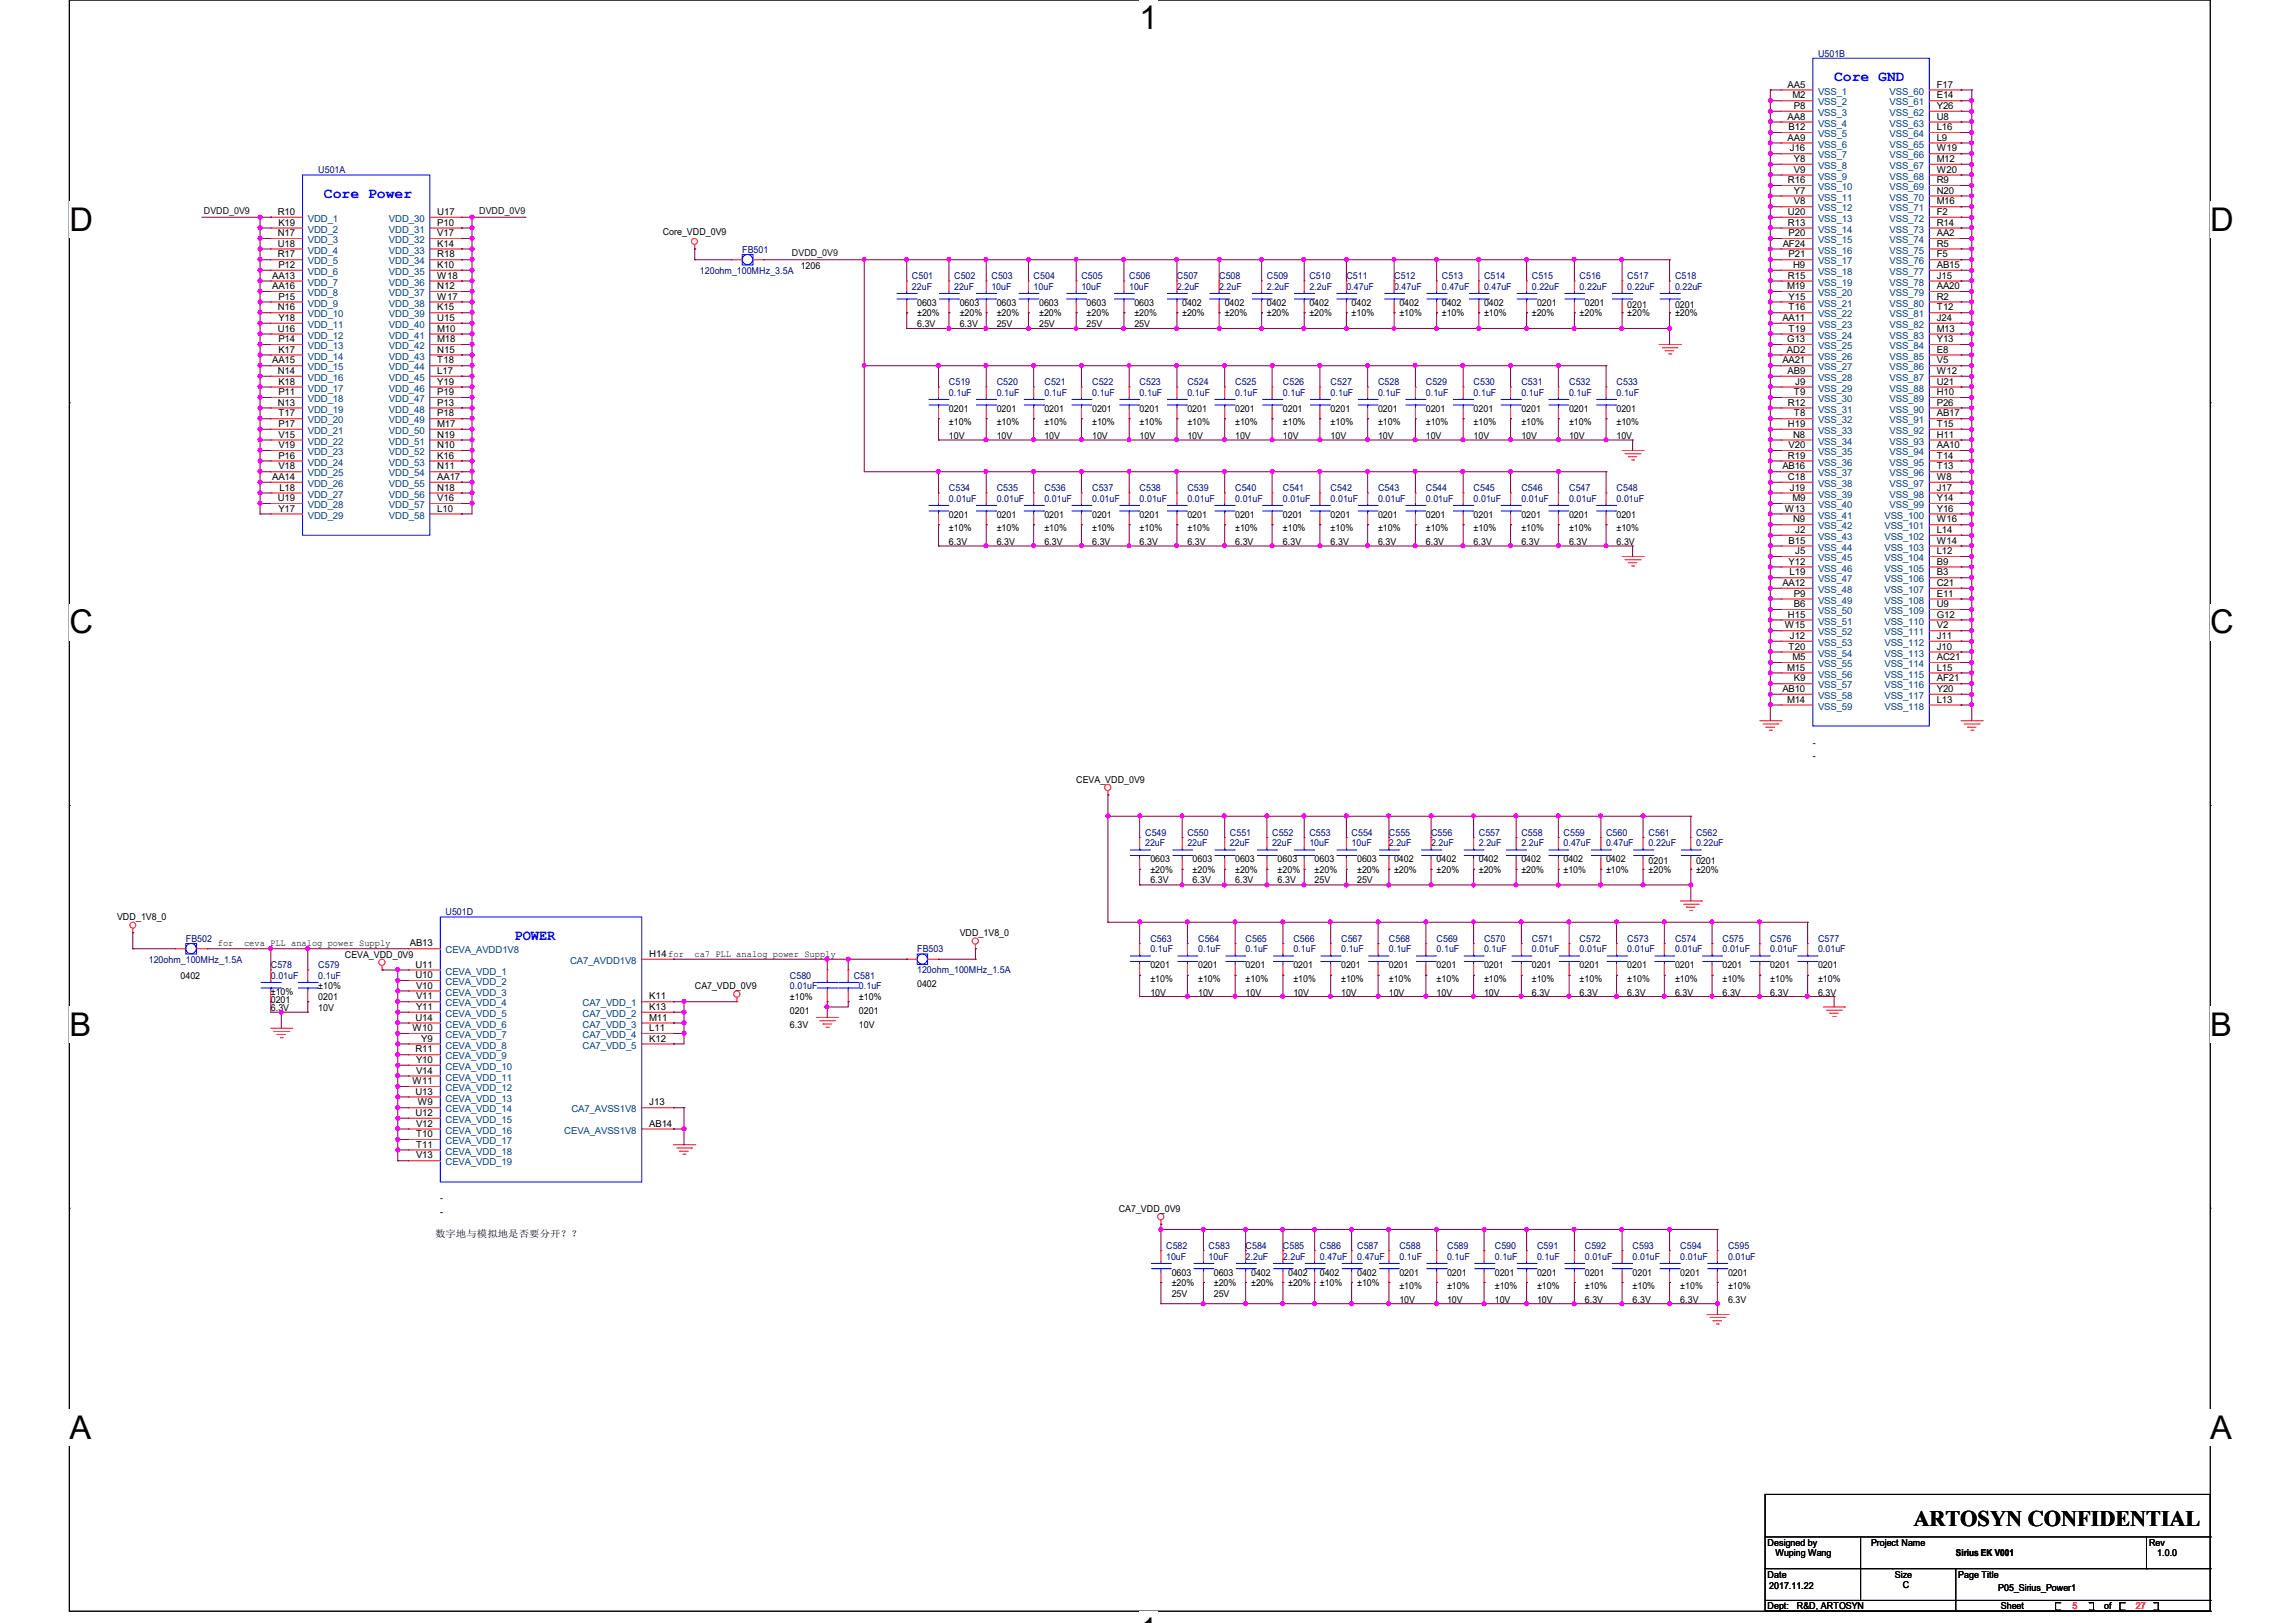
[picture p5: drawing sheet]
<svg xmlns="http://www.w3.org/2000/svg" width="297mm" height="210mm" viewBox="0 0 297 210" stroke-linecap="round" stroke-linejoin="round" font-family="sans-serif">
<defs><g id="words">
<g font-size="4.2">
<text x="147.5" y="3.8">1</text>
<text x="9" y="29.8">D</text>
<text x="286" y="29.8">D</text>
<text x="9" y="82">C</text>
<text x="286" y="82">C</text>
<text x="9" y="134.1">B</text>
<text x="286" y="134.1">B</text>
<text x="9" y="186.2">A</text>
<text x="286" y="186.2">A</text>
</g>
<text font-size="2.9" x="247.7" y="197.4">ARTOSYN CONFIDENTIAL</text>
<g font-size="1.9" fill="#00f">
<text x="237.4" y="10.5">Core GND</text>
<text x="41.9" y="25.6">Core Power</text>
<text x="66.6" y="121.6">POWER</text>
</g>
<g font-size="1.2">
<text x="231.3" y="11.3">AA5</text>
<text x="250.6" y="11.3">F17</text>
<text x="231.3" y="15.5">AA8</text>
<text x="231.5" y="16.8">B12</text>
<text x="232" y="12.7">M2</text>
<text x="232.1" y="14.1">P8</text>
<text x="250.6" y="12.7">E14</text>
<text x="250.6" y="14.1">Y26</text>
<text x="250.6" y="15.5">U8</text>
<text x="250.6" y="16.8">L16</text>
<text x="231.3" y="18.2">AA9</text>
<text x="231.4" y="23.7">R16</text>
<text x="231.6" y="19.6">J16</text>
<text x="232.1" y="21">Y8</text>
<text x="232.1" y="22.4">V9</text>
<text x="250.6" y="18.2">L9</text>
<text x="250.6" y="19.6">W19</text>
<text x="250.6" y="21">M12</text>
<text x="250.6" y="22.4">W20</text>
<text x="250.6" y="23.7">R9</text>
<text x="35.9" y="27.8">R10</text>
<text x="36" y="29.2">K19</text>
<text x="56.6" y="27.8">U17</text>
<text x="56.6" y="29.2">P10</text>
<text x="231.4" y="27.8">U20</text>
<text x="231.4" y="29.2">R13</text>
<text x="232.1" y="25.1">Y7</text>
<text x="232.1" y="26.5">V8</text>
<text x="250.6" y="25.1">N20</text>
<text x="250.6" y="26.5">M16</text>
<text x="250.6" y="27.8">F2</text>
<text x="250.6" y="29.2">R14</text>
<text x="35.9" y="30.6">N17</text>
<text x="35.9" y="31.9">U18</text>
<text x="35.9" y="33.3">R17</text>
<text x="36" y="34.7">P12</text>
<text x="56.6" y="30.6">V17</text>
<text x="56.6" y="31.9">K14</text>
<text x="56.6" y="33.3">R18</text>
<text x="56.6" y="34.7">K10</text>
<text x="85.8" y="30.4">Core_VDD_0V9</text>
<text x="103.6" y="34.8">1206</text>
<text x="230.7" y="31.9">AF24</text>
<text x="231.5" y="30.6">P20</text>
<text x="231.5" y="33.3">P21</text>
<text x="232.1" y="34.7">H9</text>
<text x="250.6" y="30.6">AA2</text>
<text x="250.6" y="31.9">R5</text>
<text x="250.6" y="33.3">F5</text>
<text x="250.6" y="34.7">AB15</text>
<text x="35.2" y="36.1">AA13</text>
<text x="35.2" y="37.4">AA16</text>
<text x="35.9" y="40.2">N16</text>
<text x="36" y="38.8">P15</text>
<text x="36" y="41.5">Y18</text>
<text x="56.6" y="36.1">W18</text>
<text x="56.6" y="37.4">N12</text>
<text x="56.6" y="38.8">W17</text>
<text x="56.6" y="40.2">K15</text>
<text x="56.6" y="41.5">U15</text>
<text x="118.7" y="39.5">0603</text>
<text x="118.7" y="40.9">±20%</text>
<text x="124.2" y="39.5">0603</text>
<text x="124.2" y="40.9">±20%</text>
<text x="129" y="39.5">0603</text>
<text x="129" y="40.9">±20%</text>
<text x="134.5" y="39.5">0603</text>
<text x="134.5" y="40.9">±20%</text>
<text x="140.6" y="39.5">0603</text>
<text x="140.6" y="40.9">±20%</text>
<text x="146.8" y="39.5">0603</text>
<text x="146.8" y="40.9">±20%</text>
<text x="153" y="39.5">0402</text>
<text x="153" y="40.9">±20%</text>
<text x="158.5" y="39.5">0402</text>
<text x="158.5" y="40.9">±20%</text>
<text x="164" y="39.5">0402</text>
<text x="164" y="40.9">±20%</text>
<text x="169.5" y="39.5">0402</text>
<text x="169.5" y="40.9">±20%</text>
<text x="174.9" y="39.5">0402</text>
<text x="174.9" y="40.9">±10%</text>
<text x="181.1" y="39.5">0402</text>
<text x="181.1" y="40.9">±10%</text>
<text x="186.6" y="39.5">0402</text>
<text x="186.6" y="40.9">±10%</text>
<text x="192.1" y="39.5">0402</text>
<text x="192.1" y="40.9">±10%</text>
<text x="198.2" y="40.9">±20%</text>
<text x="198.9" y="39.5">0201</text>
<text x="204.4" y="40.9">±20%</text>
<text x="205.1" y="39.5">0201</text>
<text x="210.6" y="39.8">0201</text>
<text x="210.6" y="40.9">±20%</text>
<text x="216.8" y="39.8">0201</text>
<text x="216.8" y="40.9">±20%</text>
<text x="230.7" y="41.5">AA11</text>
<text x="231.3" y="37.4">M19</text>
<text x="231.4" y="36.1">R15</text>
<text x="231.5" y="38.8">Y15</text>
<text x="231.5" y="40.2">T16</text>
<text x="250.6" y="36.1">J15</text>
<text x="250.6" y="37.4">AA20</text>
<text x="250.6" y="38.8">R2</text>
<text x="250.6" y="40.2">T12</text>
<text x="250.6" y="41.5">J24</text>
<text x="35.2" y="47">AA15</text>
<text x="35.9" y="42.9">U16</text>
<text x="36" y="44.3">P14</text>
<text x="36" y="45.6">K17</text>
<text x="56.6" y="42.9">M10</text>
<text x="56.6" y="44.3">M18</text>
<text x="56.6" y="45.6">N15</text>
<text x="56.6" y="47">T18</text>
<text x="118.7" y="42.3">6.3V</text>
<text x="124.2" y="42.3">6.3V</text>
<text x="129" y="42.3">25V</text>
<text x="134.5" y="42.3">25V</text>
<text x="140.6" y="42.3">25V</text>
<text x="146.8" y="42.3">25V</text>
<text x="230.7" y="47">AA21</text>
<text x="231.3" y="45.6">AD2</text>
<text x="231.3" y="44.3">G13</text>
<text x="231.5" y="42.9">T19</text>
<text x="250.6" y="42.9">M13</text>
<text x="250.6" y="44.3">Y13</text>
<text x="250.6" y="45.6">E8</text>
<text x="250.6" y="47">V5</text>
<text x="35.9" y="48.4">N14</text>
<text x="35.9" y="52.5">N13</text>
<text x="36" y="49.8">K18</text>
<text x="36" y="51.1">P11</text>
<text x="36" y="53.9">T17</text>
<text x="56.6" y="48.4">L17</text>
<text x="56.6" y="49.8">Y19</text>
<text x="56.6" y="51.1">P19</text>
<text x="56.6" y="52.5">P13</text>
<text x="56.6" y="53.9">P18</text>
<text x="122.8" y="53.3">0201</text>
<text x="129" y="53.3">0201</text>
<text x="135.2" y="53.3">0201</text>
<text x="141.3" y="53.3">0201</text>
<text x="147.5" y="53.3">0201</text>
<text x="153.7" y="53.3">0201</text>
<text x="159.8" y="53.3">0201</text>
<text x="166" y="53.3">0201</text>
<text x="172.2" y="53.3">0201</text>
<text x="178.3" y="53.3">0201</text>
<text x="184.5" y="53.3">0201</text>
<text x="190.7" y="53.3">0201</text>
<text x="196.9" y="53.3">0201</text>
<text x="203.1" y="53.3">0201</text>
<text x="209.2" y="53.3">0201</text>
<text x="231.3" y="48.4">AB9</text>
<text x="231.4" y="52.5">R12</text>
<text x="232.1" y="51.1">T9</text>
<text x="232.1" y="53.9">T8</text>
<text x="232.3" y="49.8">J9</text>
<text x="250.6" y="48.4">W12</text>
<text x="250.6" y="49.8">U21</text>
<text x="250.6" y="51.1">H10</text>
<text x="250.6" y="52.5">P26</text>
<text x="250.6" y="53.9">AB17</text>
<text x="36" y="55.2">P17</text>
<text x="36" y="56.6">V15</text>
<text x="36" y="58">V19</text>
<text x="36" y="59.4">P16</text>
<text x="56.6" y="55.2">M17</text>
<text x="56.6" y="56.6">N19</text>
<text x="56.6" y="58">N10</text>
<text x="56.6" y="59.4">K16</text>
<text x="122.8" y="55">±10%</text>
<text x="122.8" y="56.8">10V</text>
<text x="129" y="55">±10%</text>
<text x="129" y="56.8">10V</text>
<text x="135.2" y="55">±10%</text>
<text x="135.2" y="56.8">10V</text>
<text x="141.3" y="55">±10%</text>
<text x="141.3" y="56.8">10V</text>
<text x="147.5" y="55">±10%</text>
<text x="147.5" y="56.8">10V</text>
<text x="153.7" y="55">±10%</text>
<text x="153.7" y="56.8">10V</text>
<text x="159.8" y="55">±10%</text>
<text x="159.8" y="56.8">10V</text>
<text x="166" y="55">±10%</text>
<text x="166" y="56.8">10V</text>
<text x="172.2" y="55">±10%</text>
<text x="172.2" y="56.8">10V</text>
<text x="178.3" y="55">±10%</text>
<text x="178.3" y="56.8">10V</text>
<text x="184.5" y="55">±10%</text>
<text x="184.5" y="56.8">10V</text>
<text x="190.7" y="55">±10%</text>
<text x="190.7" y="56.8">10V</text>
<text x="196.9" y="55">±10%</text>
<text x="196.9" y="56.8">10V</text>
<text x="203.1" y="55">±10%</text>
<text x="203.1" y="56.8">10V</text>
<text x="209.2" y="55">±10%</text>
<text x="209.2" y="56.8">10V</text>
<text x="231.4" y="55.2">H19</text>
<text x="231.4" y="59.4">R19</text>
<text x="231.5" y="58">V20</text>
<text x="232.1" y="56.6">N8</text>
<text x="250.6" y="55.2">T15</text>
<text x="250.6" y="56.6">H11</text>
<text x="250.6" y="58">AA10</text>
<text x="250.6" y="59.4">T14</text>
<text x="35.2" y="62.1">AA14</text>
<text x="35.9" y="64.9">U19</text>
<text x="36" y="60.7">V18</text>
<text x="36.2" y="63.5">L18</text>
<text x="56.6" y="60.7">N11</text>
<text x="56.6" y="62.1">AA17</text>
<text x="56.6" y="63.5">N18</text>
<text x="56.6" y="64.9">V16</text>
<text x="230.7" y="60.7">AB16</text>
<text x="231.4" y="62.1">C18</text>
<text x="231.6" y="63.5">J19</text>
<text x="232" y="64.9">M9</text>
<text x="250.6" y="60.7">T13</text>
<text x="250.6" y="62.1">W8</text>
<text x="250.6" y="63.5">J17</text>
<text x="250.6" y="64.9">Y14</text>
<text x="36" y="66.2">Y17</text>
<text x="56.6" y="66.2">L10</text>
<text x="122.8" y="67">0201</text>
<text x="122.8" y="68.7">±10%</text>
<text x="122.8" y="70.5">6.3V</text>
<text x="129" y="67">0201</text>
<text x="129" y="68.7">±10%</text>
<text x="129" y="70.5">6.3V</text>
<text x="135.2" y="67">0201</text>
<text x="135.2" y="68.7">±10%</text>
<text x="135.2" y="70.5">6.3V</text>
<text x="141.3" y="67">0201</text>
<text x="141.3" y="68.7">±10%</text>
<text x="141.3" y="70.5">6.3V</text>
<text x="147.5" y="67">0201</text>
<text x="147.5" y="68.7">±10%</text>
<text x="147.5" y="70.5">6.3V</text>
<text x="153.7" y="67">0201</text>
<text x="153.7" y="68.7">±10%</text>
<text x="153.7" y="70.5">6.3V</text>
<text x="159.8" y="67">0201</text>
<text x="159.8" y="68.7">±10%</text>
<text x="159.8" y="70.5">6.3V</text>
<text x="166" y="67">0201</text>
<text x="166" y="68.7">±10%</text>
<text x="166" y="70.5">6.3V</text>
<text x="172.2" y="67">0201</text>
<text x="172.2" y="68.7">±10%</text>
<text x="172.2" y="70.5">6.3V</text>
<text x="178.3" y="67">0201</text>
<text x="178.3" y="68.7">±10%</text>
<text x="178.3" y="70.5">6.3V</text>
<text x="184.5" y="67">0201</text>
<text x="184.5" y="68.7">±10%</text>
<text x="184.5" y="70.5">6.3V</text>
<text x="190.7" y="67">0201</text>
<text x="190.7" y="68.7">±10%</text>
<text x="190.7" y="70.5">6.3V</text>
<text x="196.9" y="67">0201</text>
<text x="196.9" y="68.7">±10%</text>
<text x="196.9" y="70.5">6.3V</text>
<text x="203.1" y="67">0201</text>
<text x="203.1" y="68.7">±10%</text>
<text x="203.1" y="70.5">6.3V</text>
<text x="209.2" y="67">0201</text>
<text x="209.2" y="68.7">±10%</text>
<text x="209.2" y="70.5">6.3V</text>
<text x="231" y="66.2">W13</text>
<text x="231.5" y="70.4">B15</text>
<text x="232.1" y="67.6">N9</text>
<text x="232.3" y="69">J2</text>
<text x="232.3" y="71.7">J5</text>
<text x="250.6" y="66.2">Y16</text>
<text x="250.6" y="67.6">W16</text>
<text x="250.6" y="69">L14</text>
<text x="250.6" y="70.4">W14</text>
<text x="250.6" y="71.7">L12</text>
<text x="230.7" y="75.8">AA12</text>
<text x="231.5" y="73.1">Y12</text>
<text x="231.6" y="74.5">L19</text>
<text x="232.1" y="77.2">P9</text>
<text x="250.6" y="73.1">B9</text>
<text x="250.6" y="74.5">B3</text>
<text x="250.6" y="75.8">C21</text>
<text x="250.6" y="77.2">E11</text>
<text x="231" y="81.3">W15</text>
<text x="231.4" y="79.9">H15</text>
<text x="231.6" y="82.7">J12</text>
<text x="232.1" y="78.6">B6</text>
<text x="250.6" y="78.6">U9</text>
<text x="250.6" y="79.9">G12</text>
<text x="250.6" y="81.3">V2</text>
<text x="250.6" y="82.7">J11</text>
<text x="230.7" y="89.5">AB10</text>
<text x="231.3" y="86.8">M15</text>
<text x="231.5" y="84.1">T20</text>
<text x="232" y="85.4">M5</text>
<text x="232.1" y="88.2">K9</text>
<text x="250.6" y="84.1">J10</text>
<text x="250.6" y="85.4">AC21</text>
<text x="250.6" y="86.8">L15</text>
<text x="250.6" y="88.2">AF21</text>
<text x="250.6" y="89.5">Y20</text>
<text x="231.3" y="90.9">M14</text>
<text x="250.6" y="90.9">L13</text>
<text x="139.3" y="101.3">CEVA_VDD_0V9</text>
<text x="234.6" y="98.3">-</text>
<text x="148.9" y="111.5">0603</text>
<text x="148.9" y="112.9">±20%</text>
<text x="154.3" y="111.5">0603</text>
<text x="154.3" y="112.9">±20%</text>
<text x="159.8" y="111.5">0603</text>
<text x="159.8" y="112.9">±20%</text>
<text x="165.3" y="111.5">0603</text>
<text x="165.3" y="112.9">±20%</text>
<text x="170.1" y="111.5">0603</text>
<text x="170.1" y="112.9">±20%</text>
<text x="175.6" y="111.5">0603</text>
<text x="175.6" y="112.9">±20%</text>
<text x="180.4" y="111.5">0402</text>
<text x="180.4" y="112.9">±20%</text>
<text x="185.9" y="111.5">0402</text>
<text x="185.9" y="112.9">±20%</text>
<text x="191.4" y="111.5">0402</text>
<text x="191.4" y="112.9">±20%</text>
<text x="196.9" y="111.5">0402</text>
<text x="196.9" y="112.9">±20%</text>
<text x="202.3" y="111.5">0402</text>
<text x="202.3" y="112.9">±10%</text>
<text x="207.9" y="111.5">0402</text>
<text x="207.9" y="112.9">±10%</text>
<text x="213.4" y="111.8">0201</text>
<text x="213.4" y="112.9">±20%</text>
<text x="219.5" y="111.8">0201</text>
<text x="219.5" y="112.9">±20%</text>
<text x="15.2" y="119.1">VDD_1V8_0</text>
<text x="148.9" y="114.3">6.3V</text>
<text x="154.3" y="114.3">6.3V</text>
<text x="159.8" y="114.3">6.3V</text>
<text x="165.3" y="114.3">6.3V</text>
<text x="170.1" y="114.3">25V</text>
<text x="175.6" y="114.3">25V</text>
<text x="28.2" y="122.4">for</text>
<text x="31.6" y="122.4">ceva PLL analog power Supply</text>
<text x="44.6" y="123.9">CEVA_VDD_0V9</text>
<text x="53" y="122.5">AB13</text>
<text x="53.8" y="125.2">U11</text>
<text x="84" y="123.8">H14for</text>
<text x="89.9" y="123.8">ca7 PLL analog power Supply</text>
<text x="124.2" y="121.2">VDD_1V8_0</text>
<text x="148.9" y="125.3">0201</text>
<text x="155.1" y="125.3">0201</text>
<text x="161.2" y="125.3">0201</text>
<text x="167.4" y="125.3">0201</text>
<text x="173.6" y="125.3">0201</text>
<text x="179.7" y="125.3">0201</text>
<text x="185.9" y="125.3">0201</text>
<text x="192.1" y="125.3">0201</text>
<text x="198.2" y="125.3">0201</text>
<text x="204.4" y="125.3">0201</text>
<text x="210.6" y="125.3">0201</text>
<text x="216.8" y="125.3">0201</text>
<text x="222.9" y="125.3">0201</text>
<text x="229.1" y="125.3">0201</text>
<text x="235.3" y="125.3">0201</text>
<text x="23.4" y="126.7">0402</text>
<text x="35.1" y="128.7">±10%</text>
<text x="35.1" y="129.8">0201</text>
<text x="35.1" y="130.8">6.3V</text>
<text x="41.2" y="129.4">0201</text>
<text x="41.2" y="128">±10%</text>
<text x="41.2" y="130.8">10V</text>
<text x="53.8" y="126.6">U10</text>
<text x="53.8" y="127.9">V10</text>
<text x="53.8" y="129.3">V11</text>
<text x="53.8" y="130.7">Y11</text>
<text x="84" y="129.3">K11</text>
<text x="84" y="130.7">K13</text>
<text x="89.9" y="128">CA7_VDD_0V9</text>
<text x="102.2" y="129.4">±10%</text>
<text x="102.2" y="131.2">0201</text>
<text x="111.2" y="129.4">±10%</text>
<text x="111.2" y="131.2">0201</text>
<text x="118.7" y="127.8">0402</text>
<text x="148.9" y="127">±10%</text>
<text x="148.9" y="128.8">10V</text>
<text x="155.1" y="127">±10%</text>
<text x="155.1" y="128.8">10V</text>
<text x="161.2" y="127">±10%</text>
<text x="161.2" y="128.8">10V</text>
<text x="167.4" y="127">±10%</text>
<text x="167.4" y="128.8">10V</text>
<text x="173.6" y="127">±10%</text>
<text x="173.6" y="128.8">10V</text>
<text x="179.7" y="127">±10%</text>
<text x="179.7" y="128.8">10V</text>
<text x="185.9" y="127">±10%</text>
<text x="185.9" y="128.8">10V</text>
<text x="192.1" y="127">±10%</text>
<text x="192.1" y="128.8">10V</text>
<text x="198.2" y="127">±10%</text>
<text x="198.2" y="128.8">6.3V</text>
<text x="204.4" y="127">±10%</text>
<text x="204.4" y="128.8">6.3V</text>
<text x="210.6" y="127">±10%</text>
<text x="210.6" y="128.8">6.3V</text>
<text x="216.8" y="127">±10%</text>
<text x="216.8" y="128.8">6.3V</text>
<text x="222.9" y="127">±10%</text>
<text x="222.9" y="128.8">6.3V</text>
<text x="229.1" y="127">±10%</text>
<text x="229.1" y="128.8">6.3V</text>
<text x="235.3" y="127">±10%</text>
<text x="235.3" y="128.8">6.3V</text>
<text x="53.4" y="133.4">W10</text>
<text x="53.8" y="132.1">U14</text>
<text x="53.8" y="136.2">R11</text>
<text x="53.8" y="137.5">Y10</text>
<text x="54.5" y="134.8">Y9</text>
<text x="84" y="132.1">M11</text>
<text x="84" y="133.4">L11</text>
<text x="84" y="134.8">K12</text>
<text x="102.2" y="133">6.3V</text>
<text x="111.2" y="133">10V</text>
<text x="53.4" y="140.3">W11</text>
<text x="53.8" y="141.6">U13</text>
<text x="53.8" y="138.9">V14</text>
<text x="54.1" y="143">W9</text>
<text x="84" y="143">J13</text>
<text x="53.8" y="144.4">U12</text>
<text x="53.8" y="145.8">V12</text>
<text x="53.8" y="147.1">T10</text>
<text x="53.8" y="148.5">T11</text>
<text x="53.8" y="149.9">V13</text>
<text x="84" y="145.8">AB14</text>
<text x="56.3" y="160.1">数字地与模拟地是否要分开？？</text>
<text x="57" y="157.2">-</text>
<text x="144.8" y="156.8">CA7_VDD_0V9</text>
<text x="151.6" y="165.1">0603</text>
<text x="151.6" y="166.4">±20%</text>
<text x="151.6" y="167.8">25V</text>
<text x="157.1" y="165.1">0603</text>
<text x="157.1" y="166.4">±20%</text>
<text x="157.1" y="167.8">25V</text>
<text x="161.9" y="165.1">0402</text>
<text x="161.9" y="166.4">±20%</text>
<text x="166.7" y="165.1">0402</text>
<text x="166.7" y="166.4">±20%</text>
<text x="170.8" y="165.1">0402</text>
<text x="170.8" y="166.4">±10%</text>
<text x="175.6" y="165.1">0402</text>
<text x="175.6" y="166.4">±10%</text>
<text x="181.1" y="165.1">0201</text>
<text x="181.1" y="166.8">±10%</text>
<text x="187.3" y="165.1">0201</text>
<text x="187.3" y="166.8">±10%</text>
<text x="193.5" y="165.1">0201</text>
<text x="193.5" y="166.8">±10%</text>
<text x="198.9" y="165.1">0201</text>
<text x="198.9" y="166.8">±10%</text>
<text x="205.1" y="165.1">0201</text>
<text x="205.1" y="166.8">±10%</text>
<text x="211.3" y="165.1">0201</text>
<text x="211.3" y="166.8">±10%</text>
<text x="217.5" y="165.1">0201</text>
<text x="217.5" y="166.8">±10%</text>
<text x="223.6" y="165.1">0201</text>
<text x="223.6" y="166.8">±10%</text>
<text x="181.1" y="168.6">10V</text>
<text x="187.3" y="168.6">10V</text>
<text x="193.5" y="168.6">10V</text>
<text x="198.9" y="168.6">10V</text>
<text x="205.1" y="168.6">6.3V</text>
<text x="211.3" y="168.6">6.3V</text>
<text x="217.5" y="168.6">6.3V</text>
<text x="223.6" y="168.6">6.3V</text>
<text x="228.8" y="200">Designed by</text>
<text x="229.8" y="201.4">Wuping Wang</text>
<text x="242.1" y="200">Project Name</text>
<text x="253.1" y="201.4">Sirius EK V001</text>
<text x="278.1" y="200">Rev</text>
<text x="279.2" y="201.4">1.0.0</text>
<text x="228.8" y="208.2">Dept:</text>
<text x="228.8" y="204.1">Date</text>
<text x="229" y="205.7">2017.11.22</text>
<text x="232.5" y="208.2">R&amp;D, ARTOSYN</text>
<text x="245.2" y="204.1">Size</text>
<text x="246.2" y="205.5">C</text>
<text x="253.4" y="204.1">Page Title</text>
<text x="258.6" y="205.9">P05_Sirius_Power1</text>
<text x="258.9" y="208.2">Sheet</text>
<text x="272.3" y="208.2">of</text>
</g>
<g font-size="1.2" fill="#000080">
<text x="235.3" y="7.3">U501B</text>
<text x="41.2" y="22.4">U501A</text>
<text x="90.6" y="35.4">120ohm_100MHz_3.5A</text>
<text x="96.1" y="32.7">FB501</text>
<text x="118" y="36.1">C501</text>
<text x="118" y="37.5">22uF</text>
<text x="123.5" y="36.1">C502</text>
<text x="123.5" y="37.5">22uF</text>
<text x="128.3" y="36.1">C503</text>
<text x="128.3" y="37.5">10uF</text>
<text x="133.8" y="36.1">C504</text>
<text x="133.8" y="37.5">10uF</text>
<text x="140" y="36.1">C505</text>
<text x="140" y="37.5">10uF</text>
<text x="146.1" y="36.1">C506</text>
<text x="146.1" y="37.5">10uF</text>
<text x="152.3" y="36.1">C507</text>
<text x="152.3" y="37.5">2.2uF</text>
<text x="157.8" y="36.1">C508</text>
<text x="157.8" y="37.5">2.2uF</text>
<text x="164" y="36.1">C509</text>
<text x="164" y="37.5">2.2uF</text>
<text x="169.5" y="36.1">C510</text>
<text x="169.5" y="37.5">2.2uF</text>
<text x="174.2" y="36.1">C511</text>
<text x="174.2" y="37.5">0.47uF</text>
<text x="180.4" y="36.1">C512</text>
<text x="180.4" y="37.5">0.47uF</text>
<text x="186.6" y="36.1">C513</text>
<text x="186.6" y="37.5">0.47uF</text>
<text x="192.1" y="36.1">C514</text>
<text x="192.1" y="37.5">0.47uF</text>
<text x="198.2" y="36.1">C515</text>
<text x="198.2" y="37.5">0.22uF</text>
<text x="204.4" y="36.1">C516</text>
<text x="204.4" y="37.5">0.22uF</text>
<text x="210.6" y="36.1">C517</text>
<text x="210.6" y="37.5">0.22uF</text>
<text x="216.8" y="36.1">C518</text>
<text x="216.8" y="37.5">0.22uF</text>
<text x="122.8" y="49.8">C519</text>
<text x="122.8" y="51.2">0.1uF</text>
<text x="129" y="49.8">C520</text>
<text x="129" y="51.2">0.1uF</text>
<text x="135.2" y="49.8">C521</text>
<text x="135.2" y="51.2">0.1uF</text>
<text x="141.3" y="49.8">C522</text>
<text x="141.3" y="51.2">0.1uF</text>
<text x="147.5" y="49.8">C523</text>
<text x="147.5" y="51.2">0.1uF</text>
<text x="153.7" y="49.8">C524</text>
<text x="153.7" y="51.2">0.1uF</text>
<text x="159.8" y="49.8">C525</text>
<text x="159.8" y="51.2">0.1uF</text>
<text x="166" y="49.8">C526</text>
<text x="166" y="51.2">0.1uF</text>
<text x="172.2" y="49.8">C527</text>
<text x="172.2" y="51.2">0.1uF</text>
<text x="178.3" y="49.8">C528</text>
<text x="178.3" y="51.2">0.1uF</text>
<text x="184.5" y="49.8">C529</text>
<text x="184.5" y="51.2">0.1uF</text>
<text x="190.7" y="49.8">C530</text>
<text x="190.7" y="51.2">0.1uF</text>
<text x="196.9" y="49.8">C531</text>
<text x="196.9" y="51.2">0.1uF</text>
<text x="203.1" y="49.8">C532</text>
<text x="203.1" y="51.2">0.1uF</text>
<text x="209.2" y="49.8">C533</text>
<text x="209.2" y="51.2">0.1uF</text>
<text x="122.8" y="63.5">C534</text>
<text x="122.8" y="64.9">0.01uF</text>
<text x="129" y="63.5">C535</text>
<text x="129" y="64.9">0.01uF</text>
<text x="135.2" y="63.5">C536</text>
<text x="135.2" y="64.9">0.01uF</text>
<text x="141.3" y="63.5">C537</text>
<text x="141.3" y="64.9">0.01uF</text>
<text x="147.5" y="63.5">C538</text>
<text x="147.5" y="64.9">0.01uF</text>
<text x="153.7" y="63.5">C539</text>
<text x="153.7" y="64.9">0.01uF</text>
<text x="159.8" y="63.5">C540</text>
<text x="159.8" y="64.9">0.01uF</text>
<text x="166" y="63.5">C541</text>
<text x="166" y="64.9">0.01uF</text>
<text x="172.2" y="63.5">C542</text>
<text x="172.2" y="64.9">0.01uF</text>
<text x="178.3" y="63.5">C543</text>
<text x="178.3" y="64.9">0.01uF</text>
<text x="184.5" y="63.5">C544</text>
<text x="184.5" y="64.9">0.01uF</text>
<text x="190.7" y="63.5">C545</text>
<text x="190.7" y="64.9">0.01uF</text>
<text x="196.9" y="63.5">C546</text>
<text x="196.9" y="64.9">0.01uF</text>
<text x="203.1" y="63.5">C547</text>
<text x="203.1" y="64.9">0.01uF</text>
<text x="209.2" y="63.5">C548</text>
<text x="209.2" y="64.9">0.01uF</text>
<text x="234.6" y="96.5">-</text>
<text x="148.2" y="108.1">C549</text>
<text x="148.2" y="109.5">22uF</text>
<text x="153.7" y="108.1">C550</text>
<text x="153.7" y="109.5">22uF</text>
<text x="159.2" y="108.1">C551</text>
<text x="159.2" y="109.5">22uF</text>
<text x="164.6" y="108.1">C552</text>
<text x="164.6" y="109.5">22uF</text>
<text x="169.5" y="108.1">C553</text>
<text x="169.5" y="109.5">10uF</text>
<text x="174.9" y="108.1">C554</text>
<text x="174.9" y="109.5">10uF</text>
<text x="179.7" y="108.1">C555</text>
<text x="179.7" y="109.5">2.2uF</text>
<text x="185.2" y="108.1">C556</text>
<text x="185.2" y="109.5">2.2uF</text>
<text x="191.4" y="108.1">C557</text>
<text x="191.4" y="109.5">2.2uF</text>
<text x="196.9" y="108.1">C558</text>
<text x="196.9" y="109.5">2.2uF</text>
<text x="202.3" y="108.1">C559</text>
<text x="202.3" y="109.5">0.47uF</text>
<text x="207.9" y="108.1">C560</text>
<text x="207.9" y="109.5">0.47uF</text>
<text x="213.4" y="108.1">C561</text>
<text x="213.4" y="109.5">0.22uF</text>
<text x="219.5" y="108.1">C562</text>
<text x="219.5" y="109.5">0.22uF</text>
<text x="57.7" y="118.4">U501D</text>
<text x="19.3" y="124.6">120ohm_100MHz_1.5A</text>
<text x="24" y="121.8">FB502</text>
<text x="35.1" y="125.3">C578</text>
<text x="41.2" y="125.3">C579</text>
<text x="118.7" y="123.2">FB503</text>
<text x="118.7" y="125.9">120ohm_100MHz_1.5A</text>
<text x="148.9" y="121.8">C563</text>
<text x="148.9" y="123.2">0.1uF</text>
<text x="155.1" y="121.8">C564</text>
<text x="155.1" y="123.2">0.1uF</text>
<text x="161.2" y="121.8">C565</text>
<text x="161.2" y="123.2">0.1uF</text>
<text x="167.4" y="121.8">C566</text>
<text x="167.4" y="123.2">0.1uF</text>
<text x="173.6" y="121.8">C567</text>
<text x="173.6" y="123.2">0.1uF</text>
<text x="179.7" y="121.8">C568</text>
<text x="179.7" y="123.2">0.1uF</text>
<text x="185.9" y="121.8">C569</text>
<text x="185.9" y="123.2">0.1uF</text>
<text x="192.1" y="121.8">C570</text>
<text x="192.1" y="123.2">0.1uF</text>
<text x="198.2" y="121.8">C571</text>
<text x="198.2" y="123.2">0.01uF</text>
<text x="204.4" y="121.8">C572</text>
<text x="204.4" y="123.2">0.01uF</text>
<text x="210.6" y="121.8">C573</text>
<text x="210.6" y="123.2">0.01uF</text>
<text x="216.8" y="121.8">C574</text>
<text x="216.8" y="123.2">0.01uF</text>
<text x="222.9" y="121.8">C575</text>
<text x="222.9" y="123.2">0.01uF</text>
<text x="229.1" y="121.8">C576</text>
<text x="229.1" y="123.2">0.01uF</text>
<text x="235.3" y="121.8">C577</text>
<text x="235.3" y="123.2">0.01uF</text>
<text x="35.1" y="126.7">0.01uF</text>
<text x="41.2" y="126.7">0.1uF</text>
<text x="102.2" y="126.7">C580</text>
<text x="102.2" y="128">0.01uF</text>
<text x="110.5" y="126.7">C581</text>
<text x="111.2" y="128">0.1uF</text>
<text x="57" y="155.4">-</text>
<text x="150.9" y="161.6">C582</text>
<text x="156.4" y="161.6">C583</text>
<text x="161.2" y="161.6">C584</text>
<text x="166" y="161.6">C585</text>
<text x="170.8" y="161.6">C586</text>
<text x="175.6" y="161.6">C587</text>
<text x="181.1" y="161.6">C588</text>
<text x="187.3" y="161.6">C589</text>
<text x="193.5" y="161.6">C590</text>
<text x="198.9" y="161.6">C591</text>
<text x="205.1" y="161.6">C592</text>
<text x="211.3" y="161.6">C593</text>
<text x="217.5" y="161.6">C594</text>
<text x="223.6" y="161.6">C595</text>
<text x="150.9" y="163">10uF</text>
<text x="156.4" y="163">10uF</text>
<text x="161.2" y="163">2.2uF</text>
<text x="166" y="163">2.2uF</text>
<text x="170.8" y="163">0.47uF</text>
<text x="175.6" y="163">0.47uF</text>
<text x="181.1" y="163">0.1uF</text>
<text x="187.3" y="163">0.1uF</text>
<text x="193.5" y="163">0.1uF</text>
<text x="198.9" y="163">0.1uF</text>
<text x="205.1" y="163">0.01uF</text>
<text x="211.3" y="163">0.01uF</text>
<text x="217.5" y="163">0.01uF</text>
<text x="223.6" y="163">0.01uF</text>
</g>
<g font-size="1.2" fill="#004080">
<text x="235.3" y="12.2">VSS_1</text>
<text x="235.3" y="13.6">VSS_2</text>
<text x="235.3" y="15">VSS_3</text>
<text x="235.3" y="16.4">VSS_4</text>
<text x="235.3" y="17.7">VSS_5</text>
<text x="244.6" y="12.2">VSS_60</text>
<text x="244.6" y="13.6">VSS_61</text>
<text x="244.6" y="15">VSS_62</text>
<text x="244.6" y="16.4">VSS_63</text>
<text x="244.6" y="17.7">VSS_64</text>
<text x="235.3" y="19.1">VSS_6</text>
<text x="235.3" y="20.5">VSS_7</text>
<text x="235.3" y="21.8">VSS_8</text>
<text x="235.3" y="23.2">VSS_9</text>
<text x="244.6" y="19.1">VSS_65</text>
<text x="244.6" y="20.5">VSS_66</text>
<text x="244.6" y="21.8">VSS_67</text>
<text x="244.6" y="23.2">VSS_68</text>
<text x="39.8" y="28.7">VDD_1</text>
<text x="50.3" y="28.7">VDD_30</text>
<text x="235.3" y="24.6">VSS_10</text>
<text x="235.3" y="25.9">VSS_11</text>
<text x="235.3" y="27.3">VSS_12</text>
<text x="235.3" y="28.7">VSS_13</text>
<text x="244.6" y="24.6">VSS_69</text>
<text x="244.6" y="25.9">VSS_70</text>
<text x="244.6" y="27.3">VSS_71</text>
<text x="244.6" y="28.7">VSS_72</text>
<text x="39.8" y="30.1">VDD_2</text>
<text x="39.8" y="31.5">VDD_3</text>
<text x="39.8" y="32.8">VDD_4</text>
<text x="39.8" y="34.2">VDD_5</text>
<text x="39.8" y="35.6">VDD_6</text>
<text x="50.3" y="30.1">VDD_31</text>
<text x="50.3" y="31.5">VDD_32</text>
<text x="50.3" y="32.8">VDD_33</text>
<text x="50.3" y="34.2">VDD_34</text>
<text x="50.3" y="35.6">VDD_35</text>
<text x="235.3" y="30.1">VSS_14</text>
<text x="235.3" y="31.5">VSS_15</text>
<text x="235.3" y="32.8">VSS_16</text>
<text x="235.3" y="34.2">VSS_17</text>
<text x="235.3" y="35.6">VSS_18</text>
<text x="244.6" y="30.1">VSS_73</text>
<text x="244.6" y="31.5">VSS_74</text>
<text x="244.6" y="32.8">VSS_75</text>
<text x="244.6" y="34.2">VSS_76</text>
<text x="244.6" y="35.6">VSS_77</text>
<text x="39.8" y="37">VDD_7</text>
<text x="39.8" y="38.3">VDD_8</text>
<text x="39.8" y="39.7">VDD_9</text>
<text x="39.8" y="41.1">VDD_10</text>
<text x="50.3" y="37">VDD_36</text>
<text x="50.3" y="38.3">VDD_37</text>
<text x="50.3" y="39.7">VDD_38</text>
<text x="50.3" y="41.1">VDD_39</text>
<text x="235.3" y="37">VSS_19</text>
<text x="235.3" y="38.3">VSS_20</text>
<text x="235.3" y="39.7">VSS_21</text>
<text x="235.3" y="41.1">VSS_22</text>
<text x="244.6" y="37">VSS_78</text>
<text x="244.6" y="38.3">VSS_79</text>
<text x="244.6" y="39.7">VSS_80</text>
<text x="244.6" y="41.1">VSS_81</text>
<text x="39.8" y="42.4">VDD_11</text>
<text x="39.8" y="43.8">VDD_12</text>
<text x="39.8" y="45.2">VDD_13</text>
<text x="39.8" y="46.5">VDD_14</text>
<text x="39.8" y="47.9">VDD_15</text>
<text x="50.3" y="42.4">VDD_40</text>
<text x="50.3" y="43.8">VDD_41</text>
<text x="50.3" y="45.2">VDD_42</text>
<text x="50.3" y="46.5">VDD_43</text>
<text x="50.3" y="47.9">VDD_44</text>
<text x="235.3" y="42.4">VSS_23</text>
<text x="235.3" y="43.8">VSS_24</text>
<text x="235.3" y="45.2">VSS_25</text>
<text x="235.3" y="46.5">VSS_26</text>
<text x="235.3" y="47.9">VSS_27</text>
<text x="244.6" y="42.4">VSS_82</text>
<text x="244.6" y="43.8">VSS_83</text>
<text x="244.6" y="45.2">VSS_84</text>
<text x="244.6" y="46.5">VSS_85</text>
<text x="244.6" y="47.9">VSS_86</text>
<text x="39.8" y="49.3">VDD_16</text>
<text x="39.8" y="50.7">VDD_17</text>
<text x="39.8" y="52">VDD_18</text>
<text x="39.8" y="53.4">VDD_19</text>
<text x="50.3" y="49.3">VDD_45</text>
<text x="50.3" y="50.7">VDD_46</text>
<text x="50.3" y="52">VDD_47</text>
<text x="50.3" y="53.4">VDD_48</text>
<text x="235.3" y="49.3">VSS_28</text>
<text x="235.3" y="50.7">VSS_29</text>
<text x="235.3" y="52">VSS_30</text>
<text x="235.3" y="53.4">VSS_31</text>
<text x="244.6" y="49.3">VSS_87</text>
<text x="244.6" y="50.7">VSS_88</text>
<text x="244.6" y="52">VSS_89</text>
<text x="244.6" y="53.4">VSS_90</text>
<text x="39.8" y="54.8">VDD_20</text>
<text x="39.8" y="56.1">VDD_21</text>
<text x="39.8" y="57.5">VDD_22</text>
<text x="39.8" y="58.9">VDD_23</text>
<text x="50.3" y="54.8">VDD_49</text>
<text x="50.3" y="56.1">VDD_50</text>
<text x="50.3" y="57.5">VDD_51</text>
<text x="50.3" y="58.9">VDD_52</text>
<text x="235.3" y="54.8">VSS_32</text>
<text x="235.3" y="56.1">VSS_33</text>
<text x="235.3" y="57.5">VSS_34</text>
<text x="235.3" y="58.9">VSS_35</text>
<text x="244.6" y="54.8">VSS_91</text>
<text x="244.6" y="56.1">VSS_92</text>
<text x="244.6" y="57.5">VSS_93</text>
<text x="244.6" y="58.9">VSS_94</text>
<text x="39.8" y="60.2">VDD_24</text>
<text x="39.8" y="61.6">VDD_25</text>
<text x="39.8" y="63">VDD_26</text>
<text x="39.8" y="64.4">VDD_27</text>
<text x="39.8" y="65.7">VDD_28</text>
<text x="50.3" y="60.2">VDD_53</text>
<text x="50.3" y="61.6">VDD_54</text>
<text x="50.3" y="63">VDD_55</text>
<text x="50.3" y="64.4">VDD_56</text>
<text x="50.3" y="65.7">VDD_57</text>
<text x="235.3" y="60.2">VSS_36</text>
<text x="235.3" y="61.6">VSS_37</text>
<text x="235.3" y="63">VSS_38</text>
<text x="235.3" y="64.4">VSS_39</text>
<text x="235.3" y="65.7">VSS_40</text>
<text x="244.6" y="60.2">VSS_95</text>
<text x="244.6" y="61.6">VSS_96</text>
<text x="244.6" y="63">VSS_97</text>
<text x="244.6" y="64.4">VSS_98</text>
<text x="244.6" y="65.7">VSS_99</text>
<text x="39.8" y="67.1">VDD_29</text>
<text x="50.3" y="67.1">VDD_58</text>
<text x="235.3" y="67.1">VSS_41</text>
<text x="235.3" y="68.5">VSS_42</text>
<text x="235.3" y="69.8">VSS_43</text>
<text x="235.3" y="71.2">VSS_44</text>
<text x="243.9" y="67.1">VSS_100</text>
<text x="243.9" y="68.5">VSS_101</text>
<text x="243.9" y="69.8">VSS_102</text>
<text x="243.9" y="71.2">VSS_103</text>
<text x="235.3" y="72.6">VSS_45</text>
<text x="235.3" y="74">VSS_46</text>
<text x="235.3" y="75.4">VSS_47</text>
<text x="235.3" y="76.7">VSS_48</text>
<text x="243.9" y="72.6">VSS_104</text>
<text x="243.9" y="74">VSS_105</text>
<text x="243.9" y="75.4">VSS_106</text>
<text x="243.9" y="76.7">VSS_107</text>
<text x="235.3" y="78.1">VSS_49</text>
<text x="235.3" y="79.5">VSS_50</text>
<text x="235.3" y="80.8">VSS_51</text>
<text x="235.3" y="82.2">VSS_52</text>
<text x="235.3" y="83.6">VSS_53</text>
<text x="243.9" y="78.1">VSS_108</text>
<text x="243.9" y="79.5">VSS_109</text>
<text x="243.9" y="80.8">VSS_110</text>
<text x="243.9" y="82.2">VSS_111</text>
<text x="243.9" y="83.6">VSS_112</text>
<text x="235.3" y="85">VSS_54</text>
<text x="235.3" y="86.3">VSS_55</text>
<text x="235.3" y="87.7">VSS_56</text>
<text x="235.3" y="89.1">VSS_57</text>
<text x="243.9" y="85">VSS_113</text>
<text x="243.9" y="86.3">VSS_114</text>
<text x="243.9" y="87.7">VSS_115</text>
<text x="243.9" y="89.1">VSS_116</text>
<text x="235.3" y="90.4">VSS_58</text>
<text x="235.3" y="91.8">VSS_59</text>
<text x="243.9" y="90.4">VSS_117</text>
<text x="243.9" y="91.8">VSS_118</text>
<text x="57.7" y="123.4">CEVA_AVDD1V8</text>
<text x="73.8" y="124.7">CA7_AVDD1V8</text>
<text x="57.7" y="126.1">CEVA_VDD_1</text>
<text x="57.7" y="127.5">CEVA_VDD_2</text>
<text x="57.7" y="128.8">CEVA_VDD_3</text>
<text x="57.7" y="130.2">CEVA_VDD_4</text>
<text x="57.7" y="131.6">CEVA_VDD_5</text>
<text x="75.4" y="130.2">CA7_VDD_1</text>
<text x="75.4" y="131.6">CA7_VDD_2</text>
<text x="57.7" y="133">CEVA_VDD_6</text>
<text x="57.7" y="134.3">CEVA_VDD_7</text>
<text x="57.7" y="135.7">CEVA_VDD_8</text>
<text x="57.7" y="137.1">CEVA_VDD_9</text>
<text x="75.4" y="133">CA7_VDD_3</text>
<text x="75.4" y="134.3">CA7_VDD_4</text>
<text x="75.4" y="135.7">CA7_VDD_5</text>
<text x="57.7" y="138.4">CEVA_VDD_10</text>
<text x="57.7" y="139.8">CEVA_VDD_11</text>
<text x="57.7" y="141.2">CEVA_VDD_12</text>
<text x="57.7" y="142.5">CEVA_VDD_13</text>
<text x="57.7" y="143.9">CEVA_VDD_14</text>
<text x="74" y="143.9">CA7_AVSS1V8</text>
<text x="57.7" y="145.3">CEVA_VDD_15</text>
<text x="57.7" y="146.7">CEVA_VDD_16</text>
<text x="57.7" y="148">CEVA_VDD_17</text>
<text x="57.7" y="149.4">CEVA_VDD_18</text>
<text x="73" y="146.7">CEVA_AVSS1V8</text>
<text x="57.7" y="150.8">CEVA_VDD_19</text>
</g>
<g font-size="1.2" fill="#004000">
<text x="26.4" y="27.6">DVDD_0V9</text>
<text x="62" y="27.6">DVDD_0V9</text>
<text x="102.5" y="33.1">DVDD_0V9</text>
</g>
<g font-size="1.2" fill="#f00">
<text x="268.2" y="208.2">5</text>
<text x="276.4" y="208.2">27</text>
</g>
</g></defs>
<path d="M9 0h277v208.5h-277z" fill="none" stroke="#000" stroke-width=".13"/>
<g fill="#fff">
<path d="M147.5 0h2.4v4.7h-2.4z"/>
<path d="M147.5 208.5h2.4v1.5h-2.4z"/>
<path d="M9 26h3v4.8h-3z"/>
<path d="M286 26h3.1v4.8h-3.1z"/>
<path d="M9 78.1h3v4.8h-3z"/>
<path d="M286 78.1h3.1v4.8h-3.1z"/>
</g>
<path d="M9 52.1h.1M286 52.1h.1" fill="none" stroke="#000" stroke-width=".13"/>
<g fill="#fff">
<path d="M9 130.3h2.8v4.7h-2.8z"/>
<path d="M286 130.3h2.9v4.7h-2.9z"/>
</g>
<path d="M9 104.2h.1M286 104.2h.1" fill="none" stroke="#000" stroke-width=".13"/>
<g fill="#fff">
<path d="M8.9 182.4h2.9v4.7h-2.9z"/>
<path d="M286 182.4h2.9v4.7h-2.9z"/>
</g>
<g fill="none" stroke="#000" stroke-width=".13">
<path d="M9 156.3h.1M286 156.3h.1M228.4 193.4h57.6v15.1h-57.6zM228.4 198.9h57.6M240.8 198.9v8.2M277.8 198.9v4.1M286 198.9h.1M228.4 207.1h57.6M228.4 203h57.6M228.4 208.5h57.6M240.8 207.1h.1M244.9 203h.1"/>
<path d="M253.1 207.1h.1M253.1 208.5h.1M253.1 203v5.5M266 208.4h.1M266 208.4h.6M266.6 207.4h.1M266.6 208.4h.1M266.6 207.4h-.6v1M270.4 208.4h.1M270.4 207.4h.1M270.4 207.4h.5v1M270.4 208.4h.5"/>
<path d="M270.9 208.4h.1M274.4 208.4h.1M274.4 208.4h.5M274.9 207.4h.1M274.9 208.4h.1M274.9 207.4h-.5v1M277.8 203h.1M278.8 208.4h.1M278.8 207.4h.1M278.8 207.4h.5v1M278.8 208.4h.5M279.3 208.4h.1"/>
<path d="M286 207.1h.1M286 203h.1M286 208.5h.1"/>
</g>
<g fill="none" stroke="#f00" stroke-width=".13">
<path d="M230.5 11.6h.1M230.5 13h.1M230.5 14.4h.1M230.5 15.8h.1M230.5 17.1h.1M230.5 18.5h.1M230.5 19.9h.1M230.5 11.6h4.1M230.5 13h4.1M230.5 14.4h4.1M230.5 15.8h4.1M230.5 17.1h4.1"/>
<path d="M230.5 18.5h4.1M230.5 19.9h4.1M249.7 11.6h4.1M249.7 13h4.1M249.7 14.4h4.1M249.7 15.8h4.1M249.7 17.1h4.1M249.7 18.5h4.1M249.7 19.9h4.1M253.8 11.6h.1M253.8 13h.1M253.8 14.4h.1"/>
<path d="M253.8 15.8h.1M253.8 17.1h.1M253.8 18.5h.1M253.8 19.9h.1M35.1 28.1h.1M35.1 29.5h.1M35.1 30.9h.1M35.1 32.2h.1M35.1 33.6h.1M35.1 35h.1M35.1 36.4h.1M35.1 37.7h.1"/>
<path d="M35.1 39.1h.1M35.1 28.1h4.1M35.1 29.5h4.1M35.1 30.9h4.1M35.1 32.2h4.1M35.1 33.6h4.1M35.1 35h4.1M35.1 36.4h4.1M35.1 37.7h4.1M35.1 39.1h4.1M55.6 28.1h4.1M55.6 29.5h4.1"/>
<path d="M55.6 30.9h4.1M55.6 32.2h4.1M55.6 33.6h4.1M55.6 35h4.1M55.6 36.4h4.1M55.6 37.7h4.1M55.6 39.1h4.1M59.7 28.1h.1M59.7 29.5h.1M59.7 30.9h.1M59.7 32.2h.1M59.7 33.6h.1"/>
<path d="M59.7 35h.1M59.7 36.4h.1M59.7 37.7h.1M59.7 39.1h.1M89.9 32.2h.1M89.9 31.7v.5M94.7 33.6h.1M94.7 33.6h1.4M97.5 33.6h1.3M98.8 33.6h.1M117.3 36.4h.1M117.3 36.4v1.3"/>
<path d="M117.3 39.1v1.4M122.8 36.4h.1M122.8 36.4v1.3M122.8 39.1v1.4M127.6 36.4h.1M127.6 36.4v1.3M127.6 39.1v1.4M133.1 36.4h.1M133.1 36.4v1.3M133.1 39.1v1.4M139.3 36.4h.1M139.3 36.4v1.3"/>
<path d="M139.3 39.1v1.4M145.5 36.4h.1M145.5 36.4v1.3M145.5 39.1v1.4M152.3 36.4h.1M152.3 36.4v1.3M152.3 39.1v1.4M157.8 36.4h.1M157.8 36.4v1.3M157.8 39.1v1.4M163.3 36.4h.1M163.3 36.4v1.3"/>
<path d="M163.3 39.1v1.4M168.8 36.4h.1M168.8 36.4v1.3M168.8 39.1v1.4M174.2 36.4h.1M174.2 36.4v1.3M174.2 39.1v1.4M180.4 36.4h.1M180.4 36.4v1.3M180.4 39.1v1.4M185.9 36.4h.1M185.9 36.4v1.3"/>
<path d="M185.9 39.1v1.4M191.4 36.4h.1M191.4 36.4v1.3M191.4 39.1v1.4M197.6 36.4h.1M197.6 36.4v1.3M197.6 39.1v1.4M203.8 36.4h.1M203.8 36.4v1.3M203.8 39.1v1.4M209.9 36.4h.1M209.9 36.4v1.3"/>
<path d="M209.9 39.1v1.4M216.1 36.4h.1M216.1 36.4v1.3M216.1 39.1v1.4M230.5 21.3h.1M230.5 22.6h.1M230.5 24h.1M230.5 25.4h.1M230.5 26.8h.1M230.5 28.1h.1M230.5 29.5h.1M230.5 30.9h.1"/>
<path d="M230.5 32.2h.1M230.5 33.6h.1M230.5 35h.1M230.5 36.4h.1M230.5 37.7h.1M230.5 39.1h.1M230.5 28.1h4.1M230.5 29.5h4.1M230.5 30.9h4.1M230.5 32.2h4.1M230.5 33.6h4.1M230.5 35h4.1"/>
<path d="M230.5 36.4h4.1M230.5 37.7h4.1M230.5 39.1h4.1M230.5 21.3h4.1M230.5 22.6h4.1M230.5 24h4.1M230.5 25.4h4.1M230.5 26.8h4.1M249.7 28.1h4.1M249.7 29.5h4.1M249.7 30.9h4.1M249.7 32.2h4.1"/>
<path d="M249.7 33.6h4.1M249.7 35h4.1M249.7 36.4h4.1M249.7 37.7h4.1M249.7 39.1h4.1M249.7 21.3h4.1M249.7 22.6h4.1M249.7 24h4.1M249.7 25.4h4.1M249.7 26.8h4.1M253.8 21.3h.1M253.8 22.6h.1"/>
<path d="M253.8 24h.1M253.8 25.4h.1M253.8 26.8h.1M253.8 28.1h.1M253.8 29.5h.1M253.8 30.9h.1M253.8 32.2h.1M253.8 33.6h.1M253.8 35h.1M253.8 36.4h.1M253.8 37.7h.1M253.8 39.1h.1"/>
<path d="M35.1 40.5h.1M35.1 41.8h.1M35.1 43.2h.1M35.1 44.6h.1M35.1 45.9h.1M35.1 47.3h.1M35.1 48.7h.1M35.1 50.1h.1M35.1 51.4h.1M35.1 52.8h.1M35.1 54.2h.1M35.1 55.5h.1"/>
<path d="M35.1 56.9h.1M35.1 58.3h.1M35.1 59.6h.1M35.1 58.3h4.1M35.1 44.6h4.1M35.1 40.5h4.1M35.1 41.8h4.1M35.1 43.2h4.1M35.1 45.9h4.1M35.1 47.3h4.1M35.1 48.7h4.1M35.1 50.1h4.1"/>
<path d="M35.1 51.4h4.1M35.1 52.8h4.1M35.1 54.2h4.1M35.1 55.5h4.1M35.1 56.9h4.1M35.1 59.6h4.1M55.6 58.3h4.1M55.6 44.6h4.1M55.6 40.5h4.1M55.6 41.8h4.1M55.6 43.2h4.1M55.6 45.9h4.1"/>
<path d="M55.6 47.3h4.1M55.6 48.7h4.1M55.6 50.1h4.1M55.6 51.4h4.1M55.6 52.8h4.1M55.6 54.2h4.1M55.6 55.5h4.1M55.6 56.9h4.1M55.6 59.6h4.1M59.7 40.5h.1M59.7 41.8h.1M59.7 43.2h.1"/>
<path d="M59.7 44.6h.1M59.7 45.9h.1M59.7 47.3h.1M59.7 48.7h.1M59.7 50.1h.1M59.7 51.4h.1M59.7 52.8h.1M59.7 54.2h.1M59.7 55.5h.1M59.7 56.9h.1M59.7 58.3h.1M59.7 59.6h.1"/>
<path d="M117.3 40.5h.1M121.5 50.1h.1M121.5 54.2h.1M121.5 50.1v1.3M121.5 52.8v1.4M122.8 40.5h.1M127.6 40.5h.1M127.6 50.1h.1M127.6 54.2h.1M127.6 50.1v1.3M127.6 52.8v1.4M133.1 40.5h.1"/>
<path d="M133.8 50.1h.1M133.8 54.2h.1M133.8 50.1v1.3M133.8 52.8v1.4M139.3 40.5h.1M140 50.1h.1M140 54.2h.1M140 50.1v1.3M140 52.8v1.4M145.5 40.5h.1M146.1 50.1h.1M146.1 54.2h.1"/>
<path d="M146.1 50.1v1.3M146.1 52.8v1.4M152.3 40.5h.1M152.3 50.1h.1M152.3 54.2h.1M152.3 50.1v1.3M152.3 52.8v1.4M157.8 40.5h.1M158.5 50.1h.1M158.5 54.2h.1M158.5 50.1v1.3M158.5 52.8v1.4"/>
<path d="M163.3 40.5h.1M164.6 50.1h.1M164.6 54.2h.1M164.6 50.1v1.3M164.6 52.8v1.4M168.8 40.5h.1M170.8 50.1h.1M170.8 54.2h.1M170.8 50.1v1.3M170.8 52.8v1.4M174.2 40.5h.1M177 50.1h.1"/>
<path d="M177 54.2h.1M177 50.1v1.3M177 52.8v1.4M180.4 40.5h.1M183.2 50.1h.1M183.2 54.2h.1M183.2 50.1v1.3M183.2 52.8v1.4M185.9 40.5h.1M189.4 50.1h.1M189.4 54.2h.1M189.4 50.1v1.3"/>
<path d="M189.4 52.8v1.4M191.4 40.5h.1M195.5 50.1h.1M195.5 54.2h.1M195.5 50.1v1.3M195.5 52.8v1.4M197.6 40.5h.1M201.7 50.1h.1M201.7 54.2h.1M201.7 50.1v1.3M201.7 52.8v1.4M203.8 40.5h.1"/>
<path d="M207.9 50.1h.1M207.9 54.2h.1M207.9 50.1v1.3M207.9 52.8v1.4M209.9 40.5h.1M209.9 58.3h2.7M210.3 58.7h2M210.7 59.1h.1M210.7 59.1h1.1M211.2 59.5h.2M211.4 59.5h.1M212.3 58.7h.1"/>
<path d="M212.6 58.3h.1M214.7 44.6h2.8M215.1 45h1.9M215.5 45.4h.1M215.5 45.4h1.1M215.9 45.8h.3M216.1 40.5h.1M216.2 45.8h.1M217 45h.1M217.5 44.6h.1M230.5 40.5h.1M230.5 41.8h.1"/>
<path d="M230.5 43.2h.1M230.5 44.6h.1M230.5 45.9h.1M230.5 47.3h.1M230.5 48.7h.1M230.5 50.1h.1M230.5 51.4h.1M230.5 52.8h.1M230.5 54.2h.1M230.5 55.5h.1M230.5 56.9h.1M230.5 58.3h.1"/>
<path d="M230.5 59.6h.1M230.5 58.3h4.1M230.5 44.6h4.1M230.5 40.5h4.1M230.5 41.8h4.1M230.5 43.2h4.1M230.5 45.9h4.1M230.5 47.3h4.1M230.5 48.7h4.1M230.5 50.1h4.1M230.5 51.4h4.1M230.5 52.8h4.1"/>
<path d="M230.5 54.2h4.1M230.5 55.5h4.1M230.5 56.9h4.1M230.5 59.6h4.1M249.7 58.3h4.1M249.7 44.6h4.1M249.7 40.5h4.1M249.7 41.8h4.1M249.7 43.2h4.1M249.7 45.9h4.1M249.7 47.3h4.1M249.7 48.7h4.1"/>
<path d="M249.7 50.1h4.1M249.7 51.4h4.1M249.7 52.8h4.1M249.7 54.2h4.1M249.7 55.5h4.1M249.7 56.9h4.1M249.7 59.6h4.1M253.8 40.5h.1M253.8 41.8h.1M253.8 43.2h.1M253.8 44.6h.1M253.8 45.9h.1"/>
<path d="M253.8 47.3h.1M253.8 48.7h.1M253.8 50.1h.1M253.8 51.4h.1M253.8 52.8h.1M253.8 54.2h.1M253.8 55.5h.1M253.8 56.9h.1M253.8 58.3h.1M253.8 59.6h.1M35.1 61h.1M35.1 62.4h.1"/>
<path d="M35.1 63.8h.1M35.1 65.2h.1M35.1 66.5h.1M35.1 61h4.1M35.1 62.4h4.1M35.1 63.8h4.1M35.1 65.2h4.1M35.1 66.5h4.1M55.6 61h4.1M55.6 62.4h4.1M55.6 63.8h4.1M55.6 65.2h4.1"/>
<path d="M55.6 66.5h4.1M59.7 61h.1M59.7 62.4h.1M59.7 63.8h.1M59.7 65.2h.1M59.7 66.5h.1M121.5 63.8h.1M121.5 67.9h.1M121.5 63.8v1.4M121.5 66.5v1.4M127.6 63.8h.1M127.6 67.9h.1"/>
<path d="M127.6 63.8v1.4M127.6 66.5v1.4M133.8 63.8h.1M133.8 67.9h.1M133.8 63.8v1.4M133.8 66.5v1.4M140 63.8h.1M140 67.9h.1M140 63.8v1.4M140 66.5v1.4M146.1 63.8h.1M146.1 67.9h.1"/>
<path d="M146.1 63.8v1.4M146.1 66.5v1.4M152.3 63.8h.1M152.3 67.9h.1M152.3 63.8v1.4M152.3 66.5v1.4M158.5 63.8h.1M158.5 67.9h.1M158.5 63.8v1.4M158.5 66.5v1.4M164.6 63.8h.1M164.6 67.9h.1"/>
<path d="M164.6 63.8v1.4M164.6 66.5v1.4M170.8 63.8h.1M170.8 67.9h.1M170.8 63.8v1.4M170.8 66.5v1.4M177 63.8h.1M177 67.9h.1M177 63.8v1.4M177 66.5v1.4M183.2 63.8h.1M183.2 67.9h.1"/>
<path d="M183.2 63.8v1.4M183.2 66.5v1.4M189.4 63.8h.1M189.4 67.9h.1M189.4 63.8v1.4M189.4 66.5v1.4M195.5 63.8h.1M195.5 67.9h.1M195.5 63.8v1.4M195.5 66.5v1.4M201.7 63.8h.1M201.7 67.9h.1"/>
<path d="M201.7 63.8v1.4M201.7 66.5v1.4M207.9 63.8h.1M207.9 67.9h.1M207.9 63.8v1.4M207.9 66.5v1.4M209.9 72h2.7M210.3 72.4h2M210.7 72.8h.1M210.7 72.8h1.1M211.2 73.2h.2M211.4 73.2h.1"/>
<path d="M212.3 72.4h.1M212.6 72h.1M230.5 61h.1M230.5 62.4h.1M230.5 63.8h.1M230.5 65.2h.1M230.5 66.5h.1M230.5 67.9h.1M230.5 69.3h.1M230.5 70.7h.1M230.5 72h.1M230.5 73.4h.1"/>
<path d="M230.5 74.8h.1M230.5 76.1h.1M230.5 77.5h.1M230.5 78.9h.1M230.5 72h4.1M230.5 61h4.1M230.5 62.4h4.1M230.5 63.8h4.1M230.5 65.2h4.1M230.5 66.5h4.1M230.5 67.9h4.1M230.5 69.3h4.1"/>
<path d="M230.5 70.7h4.1M230.5 73.4h4.1M230.5 74.8h4.1M230.5 76.1h4.1M230.5 77.5h4.1M230.5 78.9h4.1M249.7 72h4.1M249.7 61h4.1M249.7 62.4h4.1M249.7 63.8h4.1M249.7 65.2h4.1M249.7 66.5h4.1"/>
<path d="M249.7 67.9h4.1M249.7 69.3h4.1M249.7 70.7h4.1M249.7 73.4h4.1M249.7 74.8h4.1M249.7 76.1h4.1M249.7 77.5h4.1M249.7 78.9h4.1M253.8 61h.1M253.8 62.4h.1M253.8 63.8h.1M253.8 65.2h.1"/>
<path d="M253.8 66.5h.1M253.8 67.9h.1M253.8 69.3h.1M253.8 70.7h.1M253.8 72h.1M253.8 73.4h.1M253.8 74.8h.1M253.8 76.1h.1M253.8 77.5h.1M253.8 78.9h.1M227.8 93.3h2.7M228.2 93.7h1.9"/>
<path d="M228.6 94.1h.1M228.6 94.1h1.1M229 94.5h.2M229.2 94.5h.1M230.1 93.7h.1M230.5 93.3h.1M230.5 80.2h.1M230.5 81.6h.1M230.5 83h.1M230.5 84.4h.1M230.5 85.7h.1M230.5 87.1h.1"/>
<path d="M230.5 88.5h.1M230.5 89.8h.1M230.5 91.2h.1M230.5 80.2h4.1M230.5 81.6h4.1M230.5 83h4.1M230.5 84.4h4.1M230.5 85.7h4.1M230.5 87.1h4.1M230.5 88.5h4.1M230.5 89.8h4.1M230.5 91.2h4.1"/>
<path d="M249.7 80.2h4.1M249.7 81.6h4.1M249.7 83h4.1M249.7 84.4h4.1M249.7 85.7h4.1M249.7 87.1h4.1M249.7 88.5h4.1M249.7 89.8h4.1M249.7 91.2h4.1M253.8 80.2h.1M253.8 81.6h.1M253.8 83h.1"/>
<path d="M253.8 84.4h.1M253.8 85.7h.1M253.8 87.1h.1M253.8 88.5h.1M253.8 89.8h.1M253.8 91.2h.1M253.8 93.3h2.7M254.2 93.7h1.9M254.6 94.1h.1M254.6 94.1h1.1M255.1 94.5h.2M255.3 94.5h.1"/>
<path d="M256.1 93.7h.1M256.5 93.3h.1M143.4 102.9h.1M143.4 102.3v.6M147.5 108.4h.1M147.5 112.5h.1M147.5 108.4v1.3M147.5 111.1v1.4M153 108.4h.1M153 112.5h.1M153 108.4v1.3M153 111.1v1.4"/>
<path d="M158.5 108.4h.1M158.5 112.5h.1M158.5 108.4v1.3M158.5 111.1v1.4M164 108.4h.1M164 112.5h.1M164 108.4v1.3M164 111.1v1.4M168.8 108.4h.1M168.8 112.5h.1M168.8 108.4v1.3M168.8 111.1v1.4"/>
<path d="M174.2 108.4h.1M174.2 112.5h.1M174.2 108.4v1.3M174.2 111.1v1.4M179.7 108.4h.1M179.7 112.5h.1M179.7 108.4v1.3M179.7 111.1v1.4M185.2 108.4h.1M185.2 112.5h.1M185.2 108.4v1.3M185.2 111.1v1.4"/>
<path d="M190.7 108.4h.1M190.7 112.5h.1M190.7 108.4v1.3M190.7 111.1v1.4M196.2 108.4h.1M196.2 112.5h.1M196.2 108.4v1.3M196.2 111.1v1.4M201.7 108.4h.1M201.7 112.5h.1M201.7 108.4v1.3M201.7 111.1v1.4"/>
<path d="M207.2 108.4h.1M207.2 112.5h.1M207.2 108.4v1.3M207.2 111.1v1.4M212.6 108.4h.1M212.6 112.5h.1M212.6 108.4v1.3M212.6 111.1v1.4M217.5 116.6h2.7M217.9 117h1.9M218.3 117.4h.1M218.3 117.4h1.1"/>
<path d="M218.7 117.8h.2M218.8 108.4h.1M218.8 112.5h.1M218.8 108.4v1.3M218.8 111.1v1.4M218.9 117.8h.1M219.8 117h.1M220.2 116.6h.1M17.2 120.7h.1M17.2 120.1v.6M22.7 122.8h.1M22.7 122.8h1.3"/>
<path d="M25.4 122.8h1.4M26.8 122.8h.1M35.1 125.5h.1M35.1 129.6h.1M35.1 133.1h2.7M35.1 125.5v1.4M35.1 128.2v1.4M35.4 133.5h2M35.9 133.9h.1M35.9 133.9h1.1M36.3 134.3h.2M36.5 134.3h.1"/>
<path d="M37.4 133.5h.1M37.8 133.1h.1M39.8 125.5h.1M39.8 129.6h.1M39.8 125.5v1.4M39.8 128.2v1.4M49.4 125.5h.1M49.4 125v.5M52.9 122.8h.1M52.9 125.5h.1M52.9 126.9h.1M52.9 128.2h.1"/>
<path d="M52.9 129.6h.1M52.9 131h.1M52.9 132.4h.1M52.9 133.7h.1M52.9 135.1h.1M52.9 136.5h.1M52.9 137.8h.1M52.9 139.2h.1M52.9 122.8h4.1M52.9 125.5h4.1M52.9 126.9h4.1M52.9 128.2h4.1"/>
<path d="M52.9 129.6h4.1M52.9 131h4.1M52.9 132.4h4.1M52.9 133.7h4.1M52.9 135.1h4.1M52.9 136.5h4.1M52.9 137.8h4.1M52.9 139.2h4.1M83.1 124.1h4.1M83.1 129.6h4.1M83.1 131h4.1M83.1 132.4h4.1"/>
<path d="M83.1 133.7h4.1M83.1 135.1h4.1M87.2 124.1h.1M87.2 129.6h.1M87.2 131h.1M87.2 132.4h.1M87.2 133.7h.1M87.2 135.1h.1M95.4 129.6h.1M95.4 129.1v.5M105.7 131.7h2.7M106.1 132.1h1.9"/>
<path d="M106.5 132.5h.1M106.5 132.5h1.1M106.9 132.9h.3M107.1 125.5h.1M107.1 129.6h.1M107.1 125.5v1.4M107.1 128.2v1.4M107.2 132.9h.1M108 132.1h.1M108.4 131.7h.1M109.8 125.5h.1M109.8 129.6h.1"/>
<path d="M109.8 125.5v1.4M109.8 128.2v1.4M117.3 124.1h.1M117.3 124.1h1.4M120.1 124.1h1.4M121.5 124.1h.1M126.2 122.8h.1M126.2 122.2v.6M147.5 122.1h.1M147.5 126.2h.1M147.5 122.1v1.3M147.5 124.8v1.4"/>
<path d="M153.7 122.1h.1M153.7 126.2h.1M153.7 122.1v1.3M153.7 124.8v1.4M159.9 122.1h.1M159.9 126.2h.1M159.9 122.1v1.3M159.9 124.8v1.4M166 122.1h.1M166 126.2h.1M166 122.1v1.3M166 124.8v1.4"/>
<path d="M172.2 122.1h.1M172.2 126.2h.1M172.2 122.1v1.3M172.2 124.8v1.4M178.4 122.1h.1M178.4 126.2h.1M178.4 122.1v1.3M178.4 124.8v1.4M184.5 122.1h.1M184.5 126.2h.1M184.5 122.1v1.3M184.5 124.8v1.4"/>
<path d="M190.7 122.1h.1M190.7 126.2h.1M190.7 122.1v1.3M190.7 124.8v1.4M196.9 122.1h.1M196.9 126.2h.1M196.9 122.1v1.3M196.9 124.8v1.4M203.1 122.1h.1M203.1 126.2h.1M203.1 122.1v1.3M203.1 124.8v1.4"/>
<path d="M209.2 122.1h.1M209.2 126.2h.1M209.2 122.1v1.3M209.2 124.8v1.4M215.4 122.1h.1M215.4 126.2h.1M215.4 122.1v1.3M215.4 124.8v1.4M221.6 122.1h.1M221.6 126.2h.1M221.6 122.1v1.3M221.6 124.8v1.4"/>
<path d="M227.8 122.1h.1M227.8 126.2h.1M227.8 122.1v1.3M227.8 124.8v1.4M233.9 122.1h.1M233.9 126.2h.1M233.9 122.1v1.3M233.9 124.8v1.4M236 130.3h2.7M236.4 130.7h1.9M236.8 131.1h.1M236.8 131.1h1.1"/>
<path d="M237.2 131.5h.3M237.5 131.5h.1M238.3 130.7h.1M238.7 130.3h.1M52.9 140.6h.1M52.9 141.9h.1M52.9 143.3h.1M52.9 144.7h.1M52.9 146.1h.1M52.9 147.4h.1M52.9 148.8h.1M52.9 150.2h.1"/>
<path d="M52.9 146.1h4.1M52.9 140.6h4.1M52.9 141.9h4.1M52.9 143.3h4.1M52.9 144.7h4.1M52.9 147.4h4.1M52.9 148.8h4.1M52.9 150.2h4.1M83.1 146.1h4.1M83.1 143.3h4.1M87.2 146.1h.1M87.2 143.3h.1"/>
<path d="M87.2 148.1h2.7M87.6 148.5h1.9M88 149h.1M88 149h1.1M88.4 149.4h.2M88.6 149.4h.1M89.5 148.5h.1M89.9 148.1h.1M150.2 158.4h.1M150.2 157.9v.5M150.2 161.8h.1M150.2 165.9h.1"/>
<path d="M150.2 161.8v1.4M150.2 164.6v1.3M155.7 161.8h.1M155.7 165.9h.1M155.7 161.8v1.4M155.7 164.6v1.3M161.2 161.8h.1M161.2 165.9h.1M161.2 161.8v1.4M161.2 164.6v1.3M166 161.8h.1M166 165.9h.1"/>
<path d="M166 161.8v1.4M166 164.6v1.3M170.1 161.8h.1M170.1 165.9h.1M170.1 161.8v1.4M170.1 164.6v1.3M174.9 161.8h.1M174.9 165.9h.1M174.9 161.8v1.4M174.9 164.6v1.3M179.7 161.8h.1M179.7 165.9h.1"/>
<path d="M179.7 161.8v1.4M179.7 164.6v1.3M185.9 161.8h.1M185.9 165.9h.1M185.9 161.8v1.4M185.9 164.6v1.3M192.1 161.8h.1M192.1 165.9h.1M192.1 161.8v1.4M192.1 164.6v1.3M197.6 161.8h.1M197.6 165.9h.1"/>
<path d="M197.6 161.8v1.4M197.6 164.6v1.3M203.8 161.8h.1M203.8 165.9h.1M203.8 161.8v1.4M203.8 164.6v1.3M209.9 161.8h.1M209.9 165.9h.1M209.9 161.8v1.4M209.9 164.6v1.3M216.1 161.8h.1M216.1 165.9h.1"/>
<path d="M216.1 161.8v1.4M216.1 164.6v1.3M220.9 170.1h2.7M221.3 170.5h1.9M221.7 170.9h.1M221.7 170.9h1.1M222.1 171.3h.3M222.2 161.8h.1M222.2 165.9h.1M222.2 161.8v1.4M222.2 164.6v1.3M222.4 171.3h.1"/>
<path d="M223.2 170.5h.1M223.6 170.1h.1"/>
<circle cx="89.9" cy="31.2" r=".38"/>
<circle cx="17.2" cy="119.7" r=".38"/>
<circle cx="143.4" cy="101.9" r=".4"/>
<circle cx="49.4" cy="124.5" r=".4"/>
<circle cx="95.4" cy="128.6" r=".4"/>
<circle cx="126.2" cy="121.8" r=".4"/>
<circle cx="150.2" cy="157.4" r=".4"/>
</g>
<g fill="none" stroke="#00f" stroke-width=".13">
<path d="M234.6 7.5h15.1v86.4h-15.1zM39.2 22.6h16.4v46.7h-16.4zM96.1 32.9h1.4v1.4h-1.4zM116.1 38.7h2.5M116.1 38h2.5M117.3 38h.1M117.3 38.7h.1M117.3 37.7v.3M117.3 38.7v.4M118.6 38.7h.1M118.6 38h.1M121.6 38.7h2.4"/>
<path d="M121.6 38h2.4M122.8 38h.1M122.8 38.7h.1M122.8 37.7v.3M122.8 38.7v.4M124 38.7h.1M124 38h.1M126.4 38.7h2.5M126.4 38h2.5M127.6 38h.1M127.6 38.7h.1M127.6 37.7v.3"/>
<path d="M127.6 38.7v.4M128.9 38.7h.1M128.9 38h.1M131.9 38.7h2.4M131.9 38h2.4M133.1 38h.1M133.1 38.7h.1M133.1 37.7v.3M133.1 38.7v.4M134.3 38.7h.1M134.3 38h.1M138 38.7h2.5"/>
<path d="M138 38h2.5M139.3 38h.1M139.3 38.7h.1M139.3 37.7v.3M139.3 38.7v.4M140.5 38.7h.1M140.5 38h.1M144.2 38.7h2.5M144.2 38h2.5M145.5 38h.1M145.5 38.7h.1M145.5 37.7v.3"/>
<path d="M145.5 38.7v.4M146.7 38.7h.1M146.7 38h.1M151.1 38.7h2.4M151.1 38h2.4M152.3 38h.1M152.3 38.7h.1M152.3 37.7v.3M152.3 38.7v.4M153.5 38.7h.1M153.5 38h.1M156.5 38.7h2.5"/>
<path d="M156.5 38h2.5M157.8 38h.1M157.8 38.7h.1M157.8 37.7v.3M157.8 38.7v.4M159 38.7h.1M159 38h.1M162.1 38.7h2.4M162.1 38h2.4M163.3 38h.1M163.3 38.7h.1M163.3 37.7v.3"/>
<path d="M163.3 38.7v.4M164.5 38.7h.1M164.5 38h.1M167.5 38.7h2.5M167.5 38h2.5M168.8 38h.1M168.8 38.7h.1M168.8 37.7v.3M168.8 38.7v.4M170 38.7h.1M170 38h.1M173 38.7h2.5"/>
<path d="M173 38h2.5M174.2 38h.1M174.2 38.7h.1M174.2 37.7v.3M174.2 38.7v.4M175.5 38.7h.1M175.5 38h.1M179.2 38.7h2.5M179.2 38h2.5M180.4 38h.1M180.4 38.7h.1M180.4 37.7v.3"/>
<path d="M180.4 38.7v.4M181.7 38.7h.1M181.7 38h.1M184.7 38.7h2.5M184.7 38h2.5M185.9 38h.1M185.9 38.7h.1M185.9 37.7v.3M185.9 38.7v.4M187.2 38.7h.1M187.2 38h.1M190.2 38.7h2.4"/>
<path d="M190.2 38h2.4M191.4 38h.1M191.4 38.7h.1M191.4 37.7v.3M191.4 38.7v.4M192.6 38.7h.1M192.6 38h.1M196.3 38.7h2.5M196.3 38h2.5M197.6 38h.1M197.6 38.7h.1M197.6 37.7v.3"/>
<path d="M197.6 38.7v.4M198.8 38.7h.1M198.8 38h.1M202.5 38.7h2.5M202.5 38h2.5M203.8 38h.1M203.8 38.7h.1M203.8 37.7v.3M203.8 38.7v.4M205 38.7h.1M205 38h.1M208.7 38.7h2.5"/>
<path d="M208.7 38h2.5M209.9 38h.1M209.9 38.7h.1M209.9 37.7v.3M209.9 38.7v.4M211.2 38.7h.1M211.2 38h.1M214.8 38.7h2.5M214.8 38h2.5M216.1 38h.1M216.1 38.7h.1M216.1 37.7v.3"/>
<path d="M216.1 38.7v.4M217.3 38.7h.1M217.3 38h.1M120.2 52.4h2.5M120.2 51.7h2.5M121.5 51.7h.1M121.5 52.4h.1M121.5 51.4v.3M121.5 52.4v.4M122.7 52.4h.1M122.7 51.7h.1M126.4 52.4h2.5"/>
<path d="M126.4 51.7h2.5M127.6 51.7h.1M127.6 52.4h.1M127.6 51.4v.3M127.6 52.4v.4M128.9 52.4h.1M128.9 51.7h.1M132.5 52.4h2.5M132.5 51.7h2.5M133.8 51.7h.1M133.8 52.4h.1M133.8 51.4v.3"/>
<path d="M133.8 52.4v.4M135 52.4h.1M135 51.7h.1M138.7 52.4h2.5M138.7 51.7h2.5M140 51.7h.1M140 52.4h.1M140 51.4v.3M140 52.4v.4M141.2 52.4h.1M141.2 51.7h.1M144.9 52.4h2.5"/>
<path d="M144.9 51.7h2.5M146.1 51.7h.1M146.1 52.4h.1M146.1 51.4v.3M146.1 52.4v.4M147.4 52.4h.1M147.4 51.7h.1M151.1 52.4h2.4M151.1 51.7h2.4M152.3 51.7h.1M152.3 52.4h.1M152.3 51.4v.3"/>
<path d="M152.3 52.4v.4M153.5 52.4h.1M153.5 51.7h.1M157.2 52.4h2.5M157.2 51.7h2.5M158.5 51.7h.1M158.5 52.4h.1M158.5 51.4v.3M158.5 52.4v.4M159.7 52.4h.1M159.7 51.7h.1M163.4 52.4h2.5"/>
<path d="M163.4 51.7h2.5M164.6 51.7h.1M164.6 52.4h.1M164.6 51.4v.3M164.6 52.4v.4M165.9 52.4h.1M165.9 51.7h.1M169.6 52.4h2.4M169.6 51.7h2.4M170.8 51.7h.1M170.8 52.4h.1M170.8 51.4v.3"/>
<path d="M170.8 52.4v.4M172 52.4h.1M172 51.7h.1M175.8 52.4h2.4M175.8 51.7h2.4M177 51.7h.1M177 52.4h.1M177 51.4v.3M177 52.4v.4M178.2 52.4h.1M178.2 51.7h.1M181.9 52.4h2.5"/>
<path d="M181.9 51.7h2.5M183.2 51.7h.1M183.2 52.4h.1M183.2 51.4v.3M183.2 52.4v.4M184.4 52.4h.1M184.4 51.7h.1M188.1 52.4h2.5M188.1 51.7h2.5M189.4 51.7h.1M189.4 52.4h.1M189.4 51.4v.3"/>
<path d="M189.4 52.4v.4M190.6 52.4h.1M190.6 51.7h.1M194.3 52.4h2.5M194.3 51.7h2.5M195.5 51.7h.1M195.5 52.4h.1M195.5 51.4v.3M195.5 52.4v.4M196.8 52.4h.1M196.8 51.7h.1M200.4 52.4h2.5"/>
<path d="M200.4 51.7h2.5M201.7 51.7h.1M201.7 52.4h.1M201.7 51.4v.3M201.7 52.4v.4M202.9 52.4h.1M202.9 51.7h.1M206.6 52.4h2.5M206.6 51.7h2.5M207.9 51.7h.1M207.9 52.4h.1M207.9 51.4v.3"/>
<path d="M207.9 52.4v.4M209.1 52.4h.1M209.1 51.7h.1M120.2 66.1h2.5M120.2 65.4h2.5M121.5 65.4h.1M121.5 66.1h.1M121.5 65.2v.2M121.5 66.1v.4M122.7 66.1h.1M122.7 65.4h.1M126.4 66.1h2.5"/>
<path d="M126.4 65.4h2.5M127.6 65.4h.1M127.6 66.1h.1M127.6 65.2v.2M127.6 66.1v.4M128.9 66.1h.1M128.9 65.4h.1M132.5 66.1h2.5M132.5 65.4h2.5M133.8 65.4h.1M133.8 66.1h.1M133.8 65.2v.2"/>
<path d="M133.8 66.1v.4M135 66.1h.1M135 65.4h.1M138.7 66.1h2.5M138.7 65.4h2.5M140 65.4h.1M140 66.1h.1M140 65.2v.2M140 66.1v.4M141.2 66.1h.1M141.2 65.4h.1M144.9 66.1h2.5"/>
<path d="M144.9 65.4h2.5M146.1 65.4h.1M146.1 66.1h.1M146.1 65.2v.2M146.1 66.1v.4M147.4 66.1h.1M147.4 65.4h.1M151.1 66.1h2.4M151.1 65.4h2.4M152.3 65.4h.1M152.3 66.1h.1M152.3 65.2v.2"/>
<path d="M152.3 66.1v.4M153.5 66.1h.1M153.5 65.4h.1M157.2 66.1h2.5M157.2 65.4h2.5M158.5 65.4h.1M158.5 66.1h.1M158.5 65.2v.2M158.5 66.1v.4M159.7 66.1h.1M159.7 65.4h.1M163.4 66.1h2.5"/>
<path d="M163.4 65.4h2.5M164.6 65.4h.1M164.6 66.1h.1M164.6 65.2v.2M164.6 66.1v.4M165.9 66.1h.1M165.9 65.4h.1M169.6 66.1h2.4M169.6 65.4h2.4M170.8 65.4h.1M170.8 66.1h.1M170.8 65.2v.2"/>
<path d="M170.8 66.1v.4M172 66.1h.1M172 65.4h.1M175.8 66.1h2.4M175.8 65.4h2.4M177 65.4h.1M177 66.1h.1M177 65.2v.2M177 66.1v.4M178.2 66.1h.1M178.2 65.4h.1M181.9 66.1h2.5"/>
<path d="M181.9 65.4h2.5M183.2 65.4h.1M183.2 66.1h.1M183.2 65.2v.2M183.2 66.1v.4M184.4 66.1h.1M184.4 65.4h.1M188.1 66.1h2.5M188.1 65.4h2.5M189.4 65.4h.1M189.4 66.1h.1M189.4 65.2v.2"/>
<path d="M189.4 66.1v.4M190.6 66.1h.1M190.6 65.4h.1M194.3 66.1h2.5M194.3 65.4h2.5M195.5 65.4h.1M195.5 66.1h.1M195.5 65.2v.2M195.5 66.1v.4M196.8 66.1h.1M196.8 65.4h.1M200.4 66.1h2.5"/>
<path d="M200.4 65.4h2.5M201.7 65.4h.1M201.7 66.1h.1M201.7 65.2v.2M201.7 66.1v.4M202.9 66.1h.1M202.9 65.4h.1M206.6 66.1h2.5M206.6 65.4h2.5M207.9 65.4h.1M207.9 66.1h.1M207.9 65.2v.2"/>
<path d="M207.9 66.1v.4M209.1 66.1h.1M209.1 65.4h.1M57 118.7h26.1v34.3h-26.1zM146.3 110.7h2.5M146.3 110h2.5M147.5 110h.1M147.5 110.7h.1M147.5 109.7v.3M147.5 110.7v.4M148.8 110.7h.1M148.8 110h.1"/>
<path d="M151.8 110.7h2.4M151.8 110h2.4M153 110h.1M153 110.7h.1M153 109.7v.3M153 110.7v.4M154.2 110.7h.1M154.2 110h.1M157.2 110.7h2.5M157.2 110h2.5M158.5 110h.1M158.5 110.7h.1"/>
<path d="M158.5 109.7v.3M158.5 110.7v.4M159.7 110.7h.1M159.7 110h.1M162.7 110.7h2.5M162.7 110h2.5M164 110h.1M164 110.7h.1M164 109.7v.3M164 110.7v.4M165.2 110.7h.1M165.2 110h.1"/>
<path d="M167.5 110.7h2.5M167.5 110h2.5M168.8 110h.1M168.8 110.7h.1M168.8 109.7v.3M168.8 110.7v.4M170 110.7h.1M170 110h.1M173 110.7h2.5M173 110h2.5M174.2 110h.1M174.2 110.7h.1"/>
<path d="M174.2 109.7v.3M174.2 110.7v.4M175.5 110.7h.1M175.5 110h.1M178.5 110.7h2.5M178.5 110h2.5M179.7 110h.1M179.7 110.7h.1M179.7 109.7v.3M179.7 110.7v.4M181 110.7h.1M181 110h.1"/>
<path d="M184 110.7h2.5M184 110h2.5M185.2 110h.1M185.2 110.7h.1M185.2 109.7v.3M185.2 110.7v.4M186.5 110.7h.1M186.5 110h.1M189.5 110.7h2.4M189.5 110h2.4M190.7 110h.1M190.7 110.7h.1"/>
<path d="M190.7 109.7v.3M190.7 110.7v.4M191.9 110.7h.1M191.9 110h.1M194.9 110.7h2.5M194.9 110h2.5M196.2 110h.1M196.2 110.7h.1M196.2 109.7v.3M196.2 110.7v.4M197.4 110.7h.1M197.4 110h.1"/>
<path d="M200.4 110.7h2.5M200.4 110h2.5M201.7 110h.1M201.7 110.7h.1M201.7 109.7v.3M201.7 110.7v.4M202.9 110.7h.1M202.9 110h.1M206 110.7h2.4M206 110h2.4M207.2 110h.1M207.2 110.7h.1"/>
<path d="M207.2 109.7v.3M207.2 110.7v.4M208.4 110.7h.1M208.4 110h.1M211.4 110.7h2.5M211.4 110h2.5M212.6 110h.1M212.6 110.7h.1M212.6 109.7v.3M212.6 110.7v.4M213.9 110.7h.1M213.9 110h.1"/>
<path d="M217.6 110.7h2.4M217.6 110h2.4M218.8 110h.1M218.8 110.7h.1M218.8 109.7v.3M218.8 110.7v.4M220 110.7h.1M220 110h.1M24 122.1h1.4v1.3h-1.4zM33.8 127.8h2.5M33.8 127.1h2.5M35.1 127.1h.1"/>
<path d="M35.1 127.8h.1M35.1 126.9v.2M35.1 127.8v.4M36.3 127.8h.1M36.3 127.1h.1M38.6 127.8h2.5M38.6 127.1h2.5M39.8 127.1h.1M39.8 127.8h.1M39.8 126.9v.2M39.8 127.8v.4M41.1 127.8h.1"/>
<path d="M41.1 127.1h.1M105.8 127.8h2.5M105.8 127.1h2.5M107.1 127.1h.1M107.1 127.8h.1M107.1 126.9v.2M107.1 127.8v.4M108.3 127.8h.1M108.3 127.1h.1M108.5 127.8h2.5M108.5 127.1h2.5M109.8 127.1h.1"/>
<path d="M109.8 127.8h.1M109.8 126.9v.2M109.8 127.8v.4M111 127.8h.1M111 127.1h.1M118.7 123.4h1.4v1.4h-1.4zM146.3 124.4h2.5M146.3 123.7h2.5M147.5 123.7h.1M147.5 124.4h.1M147.5 123.4v.3M147.5 124.4v.4"/>
<path d="M148.8 124.4h.1M148.8 123.7h.1M152.4 124.4h2.5M152.4 123.7h2.5M153.7 123.7h.1M153.7 124.4h.1M153.7 123.4v.3M153.7 124.4v.4M154.9 124.4h.1M154.9 123.7h.1M158.6 124.4h2.5M158.6 123.7h2.5"/>
<path d="M159.9 123.7h.1M159.9 124.4h.1M159.9 123.4v.3M159.9 124.4v.4M161.1 124.4h.1M161.1 123.7h.1M164.8 124.4h2.5M164.8 123.7h2.5M166 123.7h.1M166 124.4h.1M166 123.4v.3M166 124.4v.4"/>
<path d="M167.3 124.4h.1M167.3 123.7h.1M170.9 124.4h2.5M170.9 123.7h2.5M172.2 123.7h.1M172.2 124.4h.1M172.2 123.4v.3M172.2 124.4v.4M173.4 124.4h.1M173.4 123.7h.1M177.1 124.4h2.5M177.1 123.7h2.5"/>
<path d="M178.4 123.7h.1M178.4 124.4h.1M178.4 123.4v.3M178.4 124.4v.4M179.6 124.4h.1M179.6 123.7h.1M183.3 124.4h2.5M183.3 123.7h2.5M184.5 123.7h.1M184.5 124.4h.1M184.5 123.4v.3M184.5 124.4v.4"/>
<path d="M185.8 124.4h.1M185.8 123.7h.1M189.5 124.4h2.4M189.5 123.7h2.4M190.7 123.7h.1M190.7 124.4h.1M190.7 123.4v.3M190.7 124.4v.4M191.9 124.4h.1M191.9 123.7h.1M195.7 124.4h2.4M195.7 123.7h2.4"/>
<path d="M196.9 123.7h.1M196.9 124.4h.1M196.9 123.4v.3M196.9 124.4v.4M198.1 124.4h.1M198.1 123.7h.1M201.8 124.4h2.5M201.8 123.7h2.5M203.1 123.7h.1M203.1 124.4h.1M203.1 123.4v.3M203.1 124.4v.4"/>
<path d="M204.3 124.4h.1M204.3 123.7h.1M208 124.4h2.5M208 123.7h2.5M209.2 123.7h.1M209.2 124.4h.1M209.2 123.4v.3M209.2 124.4v.4M210.5 124.4h.1M210.5 123.7h.1M214.2 124.4h2.4M214.2 123.7h2.4"/>
<path d="M215.4 123.7h.1M215.4 124.4h.1M215.4 123.4v.3M215.4 124.4v.4M216.6 124.4h.1M216.6 123.7h.1M220.3 124.4h2.5M220.3 123.7h2.5M221.6 123.7h.1M221.6 124.4h.1M221.6 123.4v.3M221.6 124.4v.4"/>
<path d="M222.8 124.4h.1M222.8 123.7h.1M226.5 124.4h2.5M226.5 123.7h2.5M227.8 123.7h.1M227.8 124.4h.1M227.8 123.4v.3M227.8 124.4v.4M229 124.4h.1M229 123.7h.1M232.7 124.4h2.5M232.7 123.7h2.5"/>
<path d="M233.9 123.7h.1M233.9 124.4h.1M233.9 123.4v.3M233.9 124.4v.4M235.2 124.4h.1M235.2 123.7h.1M149 164.2h2.5M149 163.5h2.5M150.2 163.5h.1M150.2 164.2h.1M150.2 163.2v.3M150.2 164.2v.4"/>
<path d="M151.5 164.2h.1M151.5 163.5h.1M154.5 164.2h2.5M154.5 163.5h2.5M155.7 163.5h.1M155.7 164.2h.1M155.7 163.2v.3M155.7 164.2v.4M157 164.2h.1M157 163.5h.1M160 164.2h2.5M160 163.5h2.5"/>
<path d="M161.2 163.5h.1M161.2 164.2h.1M161.2 163.2v.3M161.2 164.2v.4M162.5 164.2h.1M162.5 163.5h.1M164.8 164.2h2.5M164.8 163.5h2.5M166 163.5h.1M166 164.2h.1M166 163.2v.3M166 164.2v.4"/>
<path d="M167.3 164.2h.1M167.3 163.5h.1M168.9 164.2h2.5M168.9 163.5h2.5M170.1 163.5h.1M170.1 164.2h.1M170.1 163.2v.3M170.1 164.2v.4M171.4 164.2h.1M171.4 163.5h.1M173.7 164.2h2.5M173.7 163.5h2.5"/>
<path d="M174.9 163.5h.1M174.9 164.2h.1M174.9 163.2v.3M174.9 164.2v.4M176.2 164.2h.1M176.2 163.5h.1M178.5 164.2h2.5M178.5 163.5h2.5M179.7 163.5h.1M179.7 164.2h.1M179.7 163.2v.3M179.7 164.2v.4"/>
<path d="M181 164.2h.1M181 163.5h.1M184.7 164.2h2.5M184.7 163.5h2.5M185.9 163.5h.1M185.9 164.2h.1M185.9 163.2v.3M185.9 164.2v.4M187.2 164.2h.1M187.2 163.5h.1M190.8 164.2h2.5M190.8 163.5h2.5"/>
<path d="M192.1 163.5h.1M192.1 164.2h.1M192.1 163.2v.3M192.1 164.2v.4M193.3 164.2h.1M193.3 163.5h.1M196.3 164.2h2.5M196.3 163.5h2.5M197.6 163.5h.1M197.6 164.2h.1M197.6 163.2v.3M197.6 164.2v.4"/>
<path d="M198.8 164.2h.1M198.8 163.5h.1M202.5 164.2h2.5M202.5 163.5h2.5M203.8 163.5h.1M203.8 164.2h.1M203.8 163.2v.3M203.8 164.2v.4M205 164.2h.1M205 163.5h.1M208.7 164.2h2.5M208.7 163.5h2.5"/>
<path d="M209.9 163.5h.1M209.9 164.2h.1M209.9 163.2v.3M209.9 164.2v.4M211.2 164.2h.1M211.2 163.5h.1M214.8 164.2h2.5M214.8 163.5h2.5M216.1 163.5h.1M216.1 164.2h.1M216.1 163.2v.3M216.1 164.2v.4"/>
<path d="M217.3 164.2h.1M217.3 163.5h.1M221 164.2h2.5M221 163.5h2.5M222.2 163.5h.1M222.2 164.2h.1M222.2 163.2v.3M222.2 164.2v.4M223.5 164.2h.1M223.5 163.5h.1"/>
<circle cx="96.7" cy="33.6" r=".67"/>
<circle cx="24.7" cy="122.8" r=".67"/>
<circle cx="119.4" cy="124.1" r=".66"/>
</g>
<g fill="none" stroke="#800040" stroke-width=".13">
<path d="M229.1 19.9h.1M229.1 18.5h.1M229.1 17.1h.1M229.1 15.8h.1M229.1 14.4h.1M229.1 13h.1M229.1 11.6h.1M229.1 11.6h1.4M229.1 19.9h1.4M229.1 18.5h1.4M229.1 17.1h1.4M229.1 15.8h1.4"/>
<path d="M229.1 14.4h1.4M229.1 13h1.4M229.1 11.6v81.7M253.8 11.6h.1M253.8 19.9h.1M253.8 18.5h.1M253.8 17.1h.1M253.8 15.8h.1M253.8 14.4h.1M253.8 13h.1M253.8 11.6h1.4M253.8 19.9h1.4"/>
<path d="M253.8 18.5h1.4M253.8 17.1h1.4M253.8 15.8h1.4M253.8 14.4h1.4M253.8 13h1.4M255.2 11.6h.1M255.2 13h.1M255.2 14.4h.1M255.2 15.8h.1M255.2 17.1h.1M255.2 18.5h.1M255.2 19.9h.1"/>
<path d="M255.2 11.6v81.7M26.1 28.1h9M33.7 39.1h.1M33.7 37.7h.1M33.7 36.4h.1M33.7 35h.1M33.7 33.6h.1M33.7 32.2h.1M33.7 30.9h.1M33.7 29.5h.1M33.7 28.1h.1M33.7 39.1h1.4"/>
<path d="M33.7 37.7h1.4M33.7 36.4h1.4M33.7 35h1.4M33.7 33.6h1.4M33.7 32.2h1.4M33.7 30.9h1.4M33.7 29.5h1.4M33.7 28.1v38.4M35.1 28.1h.1M59.7 39.1h.1M59.7 37.7h.1M59.7 36.4h.1"/>
<path d="M59.7 35h.1M59.7 33.6h.1M59.7 32.2h.1M59.7 30.9h.1M59.7 29.5h.1M59.7 39.1h1.4M59.7 37.7h1.4M59.7 36.4h1.4M59.7 35h1.4M59.7 33.6h1.4M59.7 32.2h1.4M59.7 30.9h1.4"/>
<path d="M59.7 29.5h1.4M59.7 28.1h8.2M61.1 28.1h.1M61.1 29.5h.1M61.1 30.9h.1M61.1 32.2h.1M61.1 33.6h.1M61.1 35h.1M61.1 36.4h.1M61.1 37.7h.1M61.1 39.1h.1M61.1 28.1v38.4h-1.4"/>
<path d="M67.9 28.1h.1M89.9 33.6h.1M89.9 32.2h.1M89.9 33.6h4.8M89.9 32.2v1.4M98.8 33.6h117.3M111.8 33.6h.1M111.8 33.6v27.4h96.1M117.3 33.6h.1M117.3 33.6v2.8M122.8 33.6h.1M122.8 33.6v2.8"/>
<path d="M127.6 33.6h.1M127.6 33.6v2.8M133.1 33.6h.1M133.1 33.6v2.8M139.3 33.6h.1M139.3 33.6v2.8M145.5 33.6h.1M145.5 33.6v2.8M152.3 33.6h.1M152.3 33.6v2.8M157.8 33.6h.1M157.8 33.6v2.8"/>
<path d="M163.3 33.6h.1M163.3 33.6v2.8M168.8 33.6h.1M168.8 33.6v2.8M174.2 33.6h.1M174.2 33.6v2.8M180.4 33.6h.1M180.4 33.6v2.8M185.9 33.6h.1M185.9 33.6v2.8M191.4 33.6h.1M191.4 33.6v2.8"/>
<path d="M197.6 33.6h.1M197.6 33.6v2.8M203.8 33.6h.1M203.8 33.6v2.8M209.9 33.6h.1M209.9 33.6v2.8M216.1 33.6h.1M216.1 33.6v2.8M229.1 39.1h.1M229.1 37.7h.1M229.1 36.4h.1M229.1 35h.1"/>
<path d="M229.1 33.6h.1M229.1 32.2h.1M229.1 30.9h.1M229.1 29.5h.1M229.1 28.1h.1M229.1 26.8h.1M229.1 25.4h.1M229.1 24h.1M229.1 22.6h.1M229.1 21.3h.1M229.1 39.1h1.4M229.1 37.7h1.4"/>
<path d="M229.1 36.4h1.4M229.1 35h1.4M229.1 33.6h1.4M229.1 32.2h1.4M229.1 30.9h1.4M229.1 29.5h1.4M229.1 28.1h1.4M229.1 26.8h1.4M229.1 25.4h1.4M229.1 24h1.4M229.1 22.6h1.4M229.1 21.3h1.4"/>
<path d="M253.8 39.1h.1M253.8 37.7h.1M253.8 36.4h.1M253.8 35h.1M253.8 33.6h.1M253.8 32.2h.1M253.8 30.9h.1M253.8 29.5h.1M253.8 28.1h.1M253.8 26.8h.1M253.8 25.4h.1M253.8 24h.1"/>
<path d="M253.8 22.6h.1M253.8 21.3h.1M253.8 39.1h1.4M253.8 37.7h1.4M253.8 36.4h1.4M253.8 35h1.4M253.8 33.6h1.4M253.8 32.2h1.4M253.8 30.9h1.4M253.8 29.5h1.4M253.8 28.1h1.4M253.8 26.8h1.4"/>
<path d="M253.8 25.4h1.4M253.8 24h1.4M253.8 22.6h1.4M253.8 21.3h1.4M255.2 21.3h.1M255.2 22.6h.1M255.2 24h.1M255.2 25.4h.1M255.2 26.8h.1M255.2 28.1h.1M255.2 29.5h.1M255.2 30.9h.1"/>
<path d="M255.2 32.2h.1M255.2 33.6h.1M255.2 35h.1M255.2 36.4h.1M255.2 37.7h.1M255.2 39.1h.1M33.7 56.9h.1M33.7 55.5h.1M33.7 54.2h.1M33.7 52.8h.1M33.7 51.4h.1M33.7 50.1h.1"/>
<path d="M33.7 48.7h.1M33.7 47.3h.1M33.7 45.9h.1M33.7 44.6h.1M33.7 43.2h.1M33.7 41.8h.1M33.7 40.5h.1M33.7 59.6h.1M33.7 58.3h.1M33.7 41.8h1.4M33.7 40.5h1.4M33.7 59.6h1.4"/>
<path d="M33.7 58.3h1.4M33.7 56.9h1.4M33.7 55.5h1.4M33.7 54.2h1.4M33.7 52.8h1.4M33.7 51.4h1.4M33.7 50.1h1.4M33.7 48.7h1.4M33.7 47.3h1.4M33.7 45.9h1.4M33.7 44.6h1.4M33.7 43.2h1.4"/>
<path d="M59.7 56.9h.1M59.7 55.5h.1M59.7 54.2h.1M59.7 52.8h.1M59.7 51.4h.1M59.7 50.1h.1M59.7 48.7h.1M59.7 47.3h.1M59.7 45.9h.1M59.7 44.6h.1M59.7 43.2h.1M59.7 41.8h.1"/>
<path d="M59.7 40.5h.1M59.7 59.6h.1M59.7 58.3h.1M59.7 41.8h1.4M59.7 40.5h1.4M59.7 59.6h1.4M59.7 58.3h1.4M59.7 56.9h1.4M59.7 55.5h1.4M59.7 54.2h1.4M59.7 52.8h1.4M59.7 51.4h1.4"/>
<path d="M59.7 50.1h1.4M59.7 48.7h1.4M59.7 47.3h1.4M59.7 45.9h1.4M59.7 44.6h1.4M59.7 43.2h1.4M61.1 40.5h.1M61.1 41.8h.1M61.1 43.2h.1M61.1 44.6h.1M61.1 45.9h.1M61.1 47.3h.1"/>
<path d="M61.1 48.7h.1M61.1 50.1h.1M61.1 51.4h.1M61.1 52.8h.1M61.1 54.2h.1M61.1 55.5h.1M61.1 56.9h.1M61.1 58.3h.1M61.1 59.6h.1M111.8 47.3h.1M111.8 47.3h96.1M117.3 40.5h.1"/>
<path d="M117.3 42.5h.1M117.3 42.5h98.8M117.3 40.5v2M121.5 54.2h.1M121.5 56.9h.1M121.5 47.3h.1M121.5 56.9h89.8M121.5 47.3v2.8M121.5 54.2v2.7M122.8 40.5h.1M122.8 42.5h.1M122.8 40.5v2"/>
<path d="M127.6 54.2h.1M127.6 47.3h.1M127.6 56.9h.1M127.6 42.5h.1M127.6 40.5h.1M127.6 40.5v2M127.6 47.3v2.8M127.6 54.2v2.7M133.1 40.5h.1M133.1 42.5h.1M133.1 40.5v2M133.8 54.2h.1"/>
<path d="M133.8 47.3h.1M133.8 56.9h.1M133.8 47.3v2.8M133.8 54.2v2.7M139.3 40.5h.1M139.3 42.5h.1M139.3 40.5v2M140 54.2h.1M140 47.3h.1M140 56.9h.1M140 47.3v2.8M140 54.2v2.7"/>
<path d="M145.5 40.5h.1M145.5 42.5h.1M145.5 40.5v2M146.1 54.2h.1M146.1 47.3h.1M146.1 56.9h.1M146.1 47.3v2.8M146.1 54.2v2.7M152.3 54.2h.1M152.3 47.3h.1M152.3 56.9h.1M152.3 40.5h.1"/>
<path d="M152.3 42.5h.1M152.3 40.5v2M152.3 47.3v2.8M152.3 54.2v2.7M157.8 40.5h.1M157.8 42.5h.1M157.8 40.5v2M158.5 54.2h.1M158.5 47.3h.1M158.5 56.9h.1M158.5 47.3v2.8M158.5 54.2v2.7"/>
<path d="M163.3 40.5h.1M163.3 42.5h.1M163.3 40.5v2M164.6 54.2h.1M164.6 47.3h.1M164.6 56.9h.1M164.6 47.3v2.8M164.6 54.2v2.7M168.8 40.5h.1M168.8 42.5h.1M168.8 40.5v2M170.8 47.3h.1"/>
<path d="M170.8 56.9h.1M170.8 54.2h.1M170.8 47.3v2.8M170.8 54.2v2.7M174.2 40.5h.1M174.2 42.5h.1M174.2 40.5v2M177 54.2h.1M177 47.3h.1M177 56.9h.1M177 47.3v2.8M177 54.2v2.7"/>
<path d="M180.4 40.5h.1M180.4 42.5h.1M180.4 40.5v2M183.2 54.2h.1M183.2 47.3h.1M183.2 56.9h.1M183.2 47.3v2.8M183.2 54.2v2.7M185.9 40.5h.1M185.9 42.5h.1M185.9 40.5v2M189.4 54.2h.1"/>
<path d="M189.4 47.3h.1M189.4 56.9h.1M189.4 47.3v2.8M189.4 54.2v2.7M191.4 40.5h.1M191.4 42.5h.1M191.4 40.5v2M195.5 54.2h.1M195.5 47.3h.1M195.5 56.9h.1M195.5 47.3v2.8M195.5 54.2v2.7"/>
<path d="M197.6 40.5h.1M197.6 42.5h.1M197.6 40.5v2M201.7 54.2h.1M201.7 47.3h.1M201.7 56.9h.1M201.7 47.3v2.8M201.7 54.2v2.7M203.8 40.5h.1M203.8 42.5h.1M203.8 40.5v2M207.9 54.2h.1"/>
<path d="M207.9 47.3h.1M207.9 56.9h.1M207.9 47.3v2.8M207.9 54.2v2.7M209.9 40.5h.1M209.9 42.5h.1M209.9 40.5v2M211.3 56.9h.1M211.3 56.9v1.4M216.1 42.5h.1M216.1 40.5h.1M216.1 40.5v4.1"/>
<path d="M229.1 40.5h.1M229.1 59.6h.1M229.1 58.3h.1M229.1 56.9h.1M229.1 55.5h.1M229.1 54.2h.1M229.1 52.8h.1M229.1 51.4h.1M229.1 50.1h.1M229.1 48.7h.1M229.1 47.3h.1M229.1 45.9h.1"/>
<path d="M229.1 44.6h.1M229.1 43.2h.1M229.1 41.8h.1M229.1 41.8h1.4M229.1 40.5h1.4M229.1 59.6h1.4M229.1 58.3h1.4M229.1 56.9h1.4M229.1 55.5h1.4M229.1 54.2h1.4M229.1 52.8h1.4M229.1 51.4h1.4"/>
<path d="M229.1 50.1h1.4M229.1 48.7h1.4M229.1 47.3h1.4M229.1 45.9h1.4M229.1 44.6h1.4M229.1 43.2h1.4M253.8 41.8h.1M253.8 40.5h.1M253.8 59.6h.1M253.8 58.3h.1M253.8 56.9h.1M253.8 55.5h.1"/>
<path d="M253.8 54.2h.1M253.8 52.8h.1M253.8 51.4h.1M253.8 50.1h.1M253.8 48.7h.1M253.8 47.3h.1M253.8 45.9h.1M253.8 44.6h.1M253.8 43.2h.1M253.8 41.8h1.4M253.8 40.5h1.4M253.8 59.6h1.4"/>
<path d="M253.8 58.3h1.4M253.8 56.9h1.4M253.8 55.5h1.4M253.8 54.2h1.4M253.8 52.8h1.4M253.8 51.4h1.4M253.8 50.1h1.4M253.8 48.7h1.4M253.8 47.3h1.4M253.8 45.9h1.4M253.8 44.6h1.4M253.8 43.2h1.4"/>
<path d="M255.2 40.5h.1M255.2 41.8h.1M255.2 43.2h.1M255.2 44.6h.1M255.2 45.9h.1M255.2 47.3h.1M255.2 48.7h.1M255.2 50.1h.1M255.2 51.4h.1M255.2 52.8h.1M255.2 54.2h.1M255.2 55.5h.1"/>
<path d="M255.2 56.9h.1M255.2 58.3h.1M255.2 59.6h.1M33.7 66.5h.1M33.7 65.2h.1M33.7 63.8h.1M33.7 62.4h.1M33.7 61h.1M33.7 66.5h1.4M33.7 65.2h1.4M33.7 63.8h1.4M33.7 62.4h1.4"/>
<path d="M33.7 61h1.4M59.7 66.5h.1M59.7 65.2h.1M59.7 63.8h.1M59.7 62.4h.1M59.7 61h.1M59.7 65.2h1.4M59.7 63.8h1.4M59.7 62.4h1.4M59.7 61h1.4M61.1 61h.1M61.1 62.4h.1"/>
<path d="M61.1 63.8h.1M61.1 65.2h.1M121.5 61h.1M121.5 67.9h.1M121.5 70.7h.1M121.5 70.7h89.8M121.5 61v2.8M121.5 67.9v2.8M127.6 67.9h.1M127.6 61h.1M127.6 70.7h.1M127.6 61v2.8"/>
<path d="M127.6 67.9v2.8M133.8 67.9h.1M133.8 61h.1M133.8 70.7h.1M133.8 61v2.8M133.8 67.9v2.8M140 67.9h.1M140 61h.1M140 70.7h.1M140 61v2.8M140 67.9v2.8M146.1 67.9h.1"/>
<path d="M146.1 61h.1M146.1 70.7h.1M146.1 61v2.8M146.1 67.9v2.8M152.3 61h.1M152.3 70.7h.1M152.3 67.9h.1M152.3 61v2.8M152.3 67.9v2.8M158.5 67.9h.1M158.5 61h.1M158.5 70.7h.1"/>
<path d="M158.5 61v2.8M158.5 67.9v2.8M164.6 67.9h.1M164.6 61h.1M164.6 70.7h.1M164.6 61v2.8M164.6 67.9v2.8M170.8 61h.1M170.8 70.7h.1M170.8 67.9h.1M170.8 61v2.8M170.8 67.9v2.8"/>
<path d="M177 67.9h.1M177 61h.1M177 70.7h.1M177 61v2.8M177 67.9v2.8M183.2 67.9h.1M183.2 61h.1M183.2 70.7h.1M183.2 61v2.8M183.2 67.9v2.8M189.4 67.9h.1M189.4 61h.1"/>
<path d="M189.4 70.7h.1M189.4 61v2.8M189.4 67.9v2.8M195.5 67.9h.1M195.5 61h.1M195.5 70.7h.1M195.5 61v2.8M195.5 67.9v2.8M201.7 67.9h.1M201.7 61h.1M201.7 70.7h.1M201.7 61v2.8"/>
<path d="M201.7 67.9v2.8M207.9 67.9h.1M207.9 61h.1M207.9 70.7h.1M207.9 61v2.8M207.9 67.9v2.8M211.3 70.7h.1M211.3 70.7v1.3M229.1 70.7h.1M229.1 69.3h.1M229.1 67.9h.1M229.1 66.5h.1"/>
<path d="M229.1 65.2h.1M229.1 63.8h.1M229.1 62.4h.1M229.1 61h.1M229.1 78.9h.1M229.1 77.5h.1M229.1 76.1h.1M229.1 74.8h.1M229.1 73.4h.1M229.1 72h.1M229.1 78.9h1.4M229.1 77.5h1.4"/>
<path d="M229.1 76.1h1.4M229.1 74.8h1.4M229.1 73.4h1.4M229.1 72h1.4M229.1 70.7h1.4M229.1 69.3h1.4M229.1 67.9h1.4M229.1 66.5h1.4M229.1 65.2h1.4M229.1 63.8h1.4M229.1 62.4h1.4M229.1 61h1.4"/>
<path d="M253.8 78.9h.1M253.8 77.5h.1M253.8 76.1h.1M253.8 74.8h.1M253.8 73.4h.1M253.8 72h.1M253.8 70.7h.1M253.8 69.3h.1M253.8 67.9h.1M253.8 66.5h.1M253.8 65.2h.1M253.8 63.8h.1"/>
<path d="M253.8 62.4h.1M253.8 61h.1M253.8 78.9h1.4M253.8 77.5h1.4M253.8 76.1h1.4M253.8 74.8h1.4M253.8 73.4h1.4M253.8 72h1.4M253.8 70.7h1.4M253.8 69.3h1.4M253.8 67.9h1.4M253.8 66.5h1.4"/>
<path d="M253.8 65.2h1.4M253.8 63.8h1.4M253.8 62.4h1.4M253.8 61h1.4M255.2 78.9h.1M255.2 77.5h.1M255.2 76.1h.1M255.2 74.8h.1M255.2 73.4h.1M255.2 72h.1M255.2 70.7h.1M255.2 69.3h.1"/>
<path d="M255.2 67.9h.1M255.2 66.5h.1M255.2 65.2h.1M255.2 63.8h.1M255.2 62.4h.1M255.2 61h.1M229.1 91.2h.1M229.1 89.8h.1M229.1 88.5h.1M229.1 87.1h.1M229.1 85.7h.1M229.1 84.4h.1"/>
<path d="M229.1 83h.1M229.1 81.6h.1M229.1 80.2h.1M229.1 91.2h1.4M229.1 89.8h1.4M229.1 88.5h1.4M229.1 87.1h1.4M229.1 85.7h1.4M229.1 84.4h1.4M229.1 83h1.4M229.1 81.6h1.4M229.1 80.2h1.4"/>
<path d="M253.8 91.2h.1M253.8 89.8h.1M253.8 88.5h.1M253.8 87.1h.1M253.8 85.7h.1M253.8 84.4h.1M253.8 83h.1M253.8 81.6h.1M253.8 80.2h.1M253.8 91.2h1.4M253.8 89.8h1.4M253.8 88.5h1.4"/>
<path d="M253.8 87.1h1.4M253.8 85.7h1.4M253.8 84.4h1.4M253.8 83h1.4M253.8 81.6h1.4M253.8 80.2h1.4M255.2 91.2h.1M255.2 89.8h.1M255.2 88.5h.1M255.2 87.1h.1M255.2 85.7h.1M255.2 84.4h.1"/>
<path d="M255.2 83h.1M255.2 81.6h.1M255.2 80.2h.1M143.4 102.9h.1M143.4 119.3h.1M143.4 105.6h.1M143.4 119.3h90.5M143.4 105.6h75.4M143.4 102.9v16.4M147.5 119.3h.1M147.5 112.5h.1M147.5 114.5h.1"/>
<path d="M147.5 105.6h.1M147.5 105.6v2.8M147.5 112.5v2M147.5 119.3v2.8M147.5 114.5h71.3M153 112.5h.1M153 114.5h.1M153 105.6h.1M153 105.6v2.8M153 112.5v2M153.7 119.3h.1M153.7 119.3v2.8"/>
<path d="M158.5 112.5h.1M158.5 114.5h.1M158.5 105.6h.1M158.5 105.6v2.8M158.5 112.5v2M159.9 119.3h.1M159.9 119.3v2.8M164 112.5h.1M164 114.5h.1M164 105.6h.1M164 105.6v2.8M164 112.5v2"/>
<path d="M166 119.3h.1M166 119.3v2.8M168.8 105.6h.1M168.8 114.5h.1M168.8 112.5h.1M168.8 105.6v2.8M168.8 112.5v2M172.2 119.3h.1M172.2 119.3v2.8M174.2 114.5h.1M174.2 105.6h.1M174.2 112.5h.1"/>
<path d="M174.2 105.6v2.8M174.2 112.5v2M178.4 119.3h.1M178.4 119.3v2.8M179.7 112.5h.1M179.7 114.5h.1M179.7 105.6h.1M179.7 105.6v2.8M179.7 112.5v2M184.5 119.3h.1M184.5 119.3v2.8M185.2 112.5h.1"/>
<path d="M185.2 114.5h.1M185.2 105.6h.1M185.2 105.6v2.8M185.2 112.5v2M190.7 119.3h.1M190.7 112.5h.1M190.7 114.5h.1M190.7 105.6h.1M190.7 105.6v2.8M190.7 112.5v2M190.7 119.3v2.8M196.2 112.5h.1"/>
<path d="M196.2 105.6h.1M196.2 105.6v2.8M196.2 112.5v2M196.9 119.3h.1M196.9 119.3v2.8M201.7 105.6h.1M201.7 114.5h.1M201.7 112.5h.1M201.7 105.6v2.8M201.7 112.5v2M203.1 119.3h.1M203.1 119.3v2.8"/>
<path d="M207.2 112.5h.1M207.2 114.5h.1M207.2 105.6h.1M207.2 105.6v2.8M207.2 112.5v2M209.2 119.3h.1M209.2 119.3v2.8M212.6 112.5h.1M212.6 114.5h.1M212.6 105.6h.1M212.6 105.6v2.8M212.6 112.5v2"/>
<path d="M215.4 119.3h.1M215.4 119.3v2.8M218.8 114.5h.1M218.8 112.5h.1M218.8 105.6h.1M218.8 105.6v2.8M218.8 112.5v4.1M221.6 119.3h.1M221.6 119.3v2.8M227.8 119.3h.1M227.8 119.3v2.8M233.9 119.3h.1"/>
<path d="M233.9 119.3v2.8M17.2 120.7h.1M17.2 122.8h.1M17.2 122.8h5.5M17.2 120.7v2.1M26.8 122.8h26.1M35.1 122.8h.1M35.1 129.6h.1M35.1 129.6v1.4h4.7M35.1 122.8v2.7M36.4 131h.1M36.4 131v2.1"/>
<path d="M39.8 122.8h.1M39.8 129.6h.1M39.8 131h.1M39.8 122.8v2.7M39.8 129.6v1.4M49.4 125.5h.1M49.4 125.5h3.5M51.5 139.2h.1M51.5 137.8h.1M51.5 136.5h.1M51.5 135.1h.1M51.5 133.7h.1"/>
<path d="M51.5 132.4h.1M51.5 131h.1M51.5 129.6h.1M51.5 128.2h.1M51.5 126.9h.1M51.5 125.5h.1M51.5 139.2h1.4M51.5 137.8h1.4M51.5 136.5h1.4M51.5 135.1h1.4M51.5 133.7h1.4M51.5 132.4h1.4"/>
<path d="M51.5 131h1.4M51.5 129.6h1.4M51.5 128.2h1.4M51.5 126.9h1.4M51.5 125.5v24.7M87.2 132.4h.1M87.2 131h.1M87.2 129.6h.1M87.2 135.1h.1M87.2 133.7h.1M87.2 124.1h.1M87.2 133.7h1.3"/>
<path d="M87.2 132.4h1.3M87.2 131h1.3M87.2 129.6h8.2M87.2 124.1h30.1M88.5 129.6h.1M88.5 131h.1M88.5 132.4h.1M88.5 133.7h.1M88.5 129.6v5.5h-1.3M107.1 130.3h.1M107.1 129.6h.1M107.1 124.1h.1"/>
<path d="M107.1 124.1v1.4M107.1 129.6v2.1M109.8 129.6h.1M109.8 124.1h.1M109.8 124.1v1.4M109.8 129.6v.7h-2.7M117.3 124.1h.1M121.5 124.1h4.7M126.2 122.8h.1M126.2 124.1h.1M126.2 122.8v1.3M147.5 126.2h.1"/>
<path d="M147.5 128.9h.1M147.5 128.9h89.9M147.5 126.2v2.7M153.7 126.2h.1M153.7 128.9h.1M153.7 126.2v2.7M159.9 126.2h.1M159.9 128.9h.1M159.9 126.2v2.7M166 126.2h.1M166 128.9h.1M166 126.2v2.7"/>
<path d="M172.2 126.2h.1M172.2 128.9h.1M172.2 126.2v2.7M178.4 128.9h.1M178.4 126.2h.1M178.4 126.2v2.7M184.5 126.2h.1M184.5 128.9h.1M184.5 126.2v2.7M190.7 126.2h.1M190.7 128.9h.1M190.7 126.2v2.7"/>
<path d="M196.9 128.9h.1M196.9 126.2h.1M196.9 126.2v2.7M203.1 126.2h.1M203.1 128.9h.1M203.1 126.2v2.7M209.2 126.2h.1M209.2 128.9h.1M209.2 126.2v2.7M215.4 126.2h.1M215.4 128.9h.1M215.4 126.2v2.7"/>
<path d="M221.6 126.2h.1M221.6 128.9h.1M221.6 126.2v2.7M227.8 126.2h.1M227.8 128.9h.1M227.8 126.2v2.7M233.9 126.2h.1M233.9 128.9h.1M233.9 126.2v2.7M237.4 128.9h.1M237.4 128.9v1.4M51.5 144.7h.1"/>
<path d="M51.5 143.3h.1M51.5 141.9h.1M51.5 140.6h.1M51.5 150.2h.1M51.5 148.8h.1M51.5 147.4h.1M51.5 146.1h.1M51.5 144.7h1.4M51.5 143.3h1.4M51.5 141.9h1.4M51.5 140.6h1.4M51.5 150.2h1.4"/>
<path d="M51.5 148.8h1.4M51.5 147.4h1.4M51.5 146.1h1.4M87.2 143.3h.1M87.2 146.1h.1M87.2 143.3h1.3M87.2 146.1h1.3M88.5 143.3h.1M88.5 146.1h.1M88.5 143.3v4.8M150.2 158.4h.1M150.2 159.1h.1"/>
<path d="M150.2 158.4v3.4M150.2 159.1h72M155.7 159.1h.1M155.7 159.1v2.7M161.2 159.1h.1M161.2 159.1v2.7M166 159.1h.1M166 159.1v2.7M170.1 159.1h.1M170.1 159.1v2.7M174.9 159.1h.1M174.9 159.1v2.7"/>
<path d="M179.7 159.1h.1M179.7 159.1v2.7M185.9 159.1h.1M185.9 159.1v2.7M192.1 159.1h.1M192.1 159.1v2.7M197.6 159.1h.1M197.6 159.1v2.7M203.8 159.1h.1M203.8 159.1v2.7M209.9 159.1h.1M209.9 159.1v2.7"/>
<path d="M216.1 159.1h.1M216.1 159.1v2.7M222.2 159.1h.1M222.2 159.1v2.7M150.2 165.9h.1M150.2 168.7h.1M150.2 168.7h72M150.2 165.9v2.8M155.7 165.9h.1M155.7 168.7h.1M155.7 165.9v2.8M161.2 165.9h.1"/>
<path d="M161.2 168.7h.1M161.2 165.9v2.8M166 165.9h.1M166 168.7h.1M166 165.9v2.8M170.1 165.9h.1M170.1 168.7h.1M170.1 165.9v2.8M174.9 165.9h.1M174.9 168.7h.1M174.9 165.9v2.8M179.7 165.9h.1"/>
<path d="M179.7 168.7h.1M179.7 165.9v2.8M185.9 165.9h.1M185.9 168.7h.1M185.9 165.9v2.8M192.1 165.9h.1M192.1 168.7h.1M192.1 165.9v2.8M197.6 165.9h.1M197.6 168.7h.1M197.6 165.9v2.8M203.8 165.9h.1"/>
<path d="M203.8 168.7h.1M203.8 165.9v2.8M209.9 165.9h.1M209.9 168.7h.1M209.9 165.9v2.8M216.1 165.9h.1M216.1 168.7h.1M216.1 165.9v2.8M222.2 165.9h.1M222.2 168.7h.1M222.2 165.9v4.2"/>
</g>
<g fill="#f0f" stroke="#f0f" stroke-width=".13">
<circle cx="255.1" cy="13" r=".25"/>
<circle cx="255.1" cy="91.2" r=".25"/>
<circle cx="255.1" cy="89.8" r=".25"/>
<circle cx="255.1" cy="88.4" r=".25"/>
<circle cx="255.1" cy="87.1" r=".25"/>
<circle cx="255.1" cy="85.7" r=".25"/>
<circle cx="255.1" cy="84.3" r=".25"/>
<circle cx="255.1" cy="83" r=".25"/>
<circle cx="255.1" cy="81.6" r=".25"/>
<circle cx="255.1" cy="80.2" r=".25"/>
<circle cx="255.1" cy="78.8" r=".25"/>
<circle cx="255.1" cy="77.5" r=".25"/>
<circle cx="255.1" cy="76.1" r=".25"/>
<circle cx="255.1" cy="74.7" r=".25"/>
<circle cx="255.1" cy="73.4" r=".25"/>
<circle cx="255.1" cy="72" r=".25"/>
<circle cx="255.1" cy="70.6" r=".25"/>
<circle cx="255.1" cy="69.3" r=".25"/>
<circle cx="255.1" cy="67.9" r=".25"/>
<circle cx="255.1" cy="66.5" r=".25"/>
<circle cx="255.1" cy="65.1" r=".25"/>
<circle cx="255.1" cy="63.8" r=".25"/>
<circle cx="255.1" cy="62.4" r=".25"/>
<circle cx="255.1" cy="41.8" r=".25"/>
<circle cx="255.1" cy="30.8" r=".25"/>
<circle cx="255.1" cy="24" r=".25"/>
<circle cx="255.1" cy="15.7" r=".25"/>
<circle cx="255.1" cy="14.4" r=".25"/>
<circle cx="255.1" cy="17.1" r=".25"/>
<circle cx="255.1" cy="19.9" r=".25"/>
<circle cx="255.1" cy="18.5" r=".25"/>
<circle cx="255.1" cy="21.3" r=".25"/>
<circle cx="255.1" cy="22.6" r=".25"/>
<circle cx="255.1" cy="26.7" r=".25"/>
<circle cx="255.1" cy="25.4" r=".25"/>
<circle cx="255.1" cy="28.1" r=".25"/>
<circle cx="255.1" cy="29.5" r=".25"/>
<circle cx="255.1" cy="32.2" r=".25"/>
<circle cx="255.1" cy="35" r=".25"/>
<circle cx="255.1" cy="33.6" r=".25"/>
<circle cx="255.1" cy="36.3" r=".25"/>
<circle cx="255.1" cy="39.1" r=".25"/>
<circle cx="255.1" cy="37.7" r=".25"/>
<circle cx="255.1" cy="40.4" r=".25"/>
<circle cx="255.1" cy="61" r=".25"/>
<circle cx="255.1" cy="56.9" r=".25"/>
<circle cx="255.1" cy="55.5" r=".25"/>
<circle cx="255.1" cy="47.3" r=".25"/>
<circle cx="255.1" cy="45.9" r=".25"/>
<circle cx="255.1" cy="44.6" r=".25"/>
<circle cx="255.1" cy="43.2" r=".25"/>
<circle cx="255.1" cy="48.7" r=".25"/>
<circle cx="255.1" cy="50" r=".25"/>
<circle cx="255.1" cy="52.8" r=".25"/>
<circle cx="255.1" cy="51.4" r=".25"/>
<circle cx="255.1" cy="54.1" r=".25"/>
<circle cx="255.1" cy="59.6" r=".25"/>
<circle cx="255.1" cy="58.3" r=".25"/>
<circle cx="229.1" cy="40.4" r=".25"/>
<circle cx="229.1" cy="36.3" r=".25"/>
<circle cx="229.1" cy="35" r=".25"/>
<circle cx="229.1" cy="33.6" r=".25"/>
<circle cx="229.1" cy="32.2" r=".25"/>
<circle cx="229.1" cy="28.1" r=".25"/>
<circle cx="229.1" cy="21.3" r=".25"/>
<circle cx="229.1" cy="17.1" r=".25"/>
<circle cx="229.1" cy="15.7" r=".25"/>
<circle cx="229.1" cy="14.4" r=".25"/>
<circle cx="229.1" cy="70.6" r=".25"/>
<circle cx="229.1" cy="59.6" r=".25"/>
<circle cx="229.1" cy="58.3" r=".25"/>
<circle cx="229.1" cy="54.1" r=".25"/>
<circle cx="229.1" cy="50" r=".25"/>
<circle cx="229.1" cy="48.7" r=".25"/>
<circle cx="229.1" cy="47.3" r=".25"/>
<circle cx="229.1" cy="45.9" r=".25"/>
<circle cx="229.1" cy="88.4" r=".25"/>
<circle cx="229.1" cy="85.7" r=".25"/>
<circle cx="229.1" cy="84.3" r=".25"/>
<circle cx="229.1" cy="76.1" r=".25"/>
<circle cx="229.1" cy="74.7" r=".25"/>
<circle cx="229.1" cy="13" r=".25"/>
<circle cx="229.1" cy="19.9" r=".25"/>
<circle cx="229.1" cy="18.5" r=".25"/>
<circle cx="229.1" cy="24" r=".25"/>
<circle cx="229.1" cy="22.6" r=".25"/>
<circle cx="229.1" cy="26.7" r=".25"/>
<circle cx="229.1" cy="25.4" r=".25"/>
<circle cx="229.1" cy="30.8" r=".25"/>
<circle cx="229.1" cy="29.5" r=".25"/>
<circle cx="229.1" cy="39.1" r=".25"/>
<circle cx="229.1" cy="37.7" r=".25"/>
<circle cx="229.1" cy="41.8" r=".25"/>
<circle cx="229.1" cy="44.6" r=".25"/>
<circle cx="229.1" cy="43.2" r=".25"/>
<circle cx="229.1" cy="52.8" r=".25"/>
<circle cx="229.1" cy="51.4" r=".25"/>
<circle cx="229.1" cy="56.9" r=".25"/>
<circle cx="229.1" cy="55.5" r=".25"/>
<circle cx="229.1" cy="61" r=".25"/>
<circle cx="229.1" cy="62.4" r=".25"/>
<circle cx="229.1" cy="65.1" r=".25"/>
<circle cx="229.1" cy="63.8" r=".25"/>
<circle cx="229.1" cy="67.9" r=".25"/>
<circle cx="229.1" cy="66.5" r=".25"/>
<circle cx="229.1" cy="69.3" r=".25"/>
<circle cx="229.1" cy="73.4" r=".25"/>
<circle cx="229.1" cy="72" r=".25"/>
<circle cx="229.1" cy="78.8" r=".25"/>
<circle cx="229.1" cy="77.5" r=".25"/>
<circle cx="229.1" cy="81.6" r=".25"/>
<circle cx="229.1" cy="80.2" r=".25"/>
<circle cx="229.1" cy="83" r=".25"/>
<circle cx="229.1" cy="87.1" r=".25"/>
<circle cx="229.1" cy="91.2" r=".25"/>
<circle cx="229.1" cy="89.8" r=".25"/>
<circle cx="33.7" cy="56.9" r=".25"/>
<circle cx="33.7" cy="55.5" r=".25"/>
<circle cx="33.7" cy="50" r=".25"/>
<circle cx="33.7" cy="44.6" r=".25"/>
<circle cx="33.7" cy="33.6" r=".25"/>
<circle cx="33.7" cy="32.2" r=".25"/>
<circle cx="33.7" cy="28.1" r=".25"/>
<circle cx="51.5" cy="140.6" r=".25"/>
<circle cx="51.5" cy="139.2" r=".25"/>
<circle cx="33.7" cy="59.6" r=".25"/>
<circle cx="33.7" cy="58.3" r=".25"/>
<circle cx="61.1" cy="56.9" r=".25"/>
<circle cx="61.1" cy="55.5" r=".25"/>
<circle cx="61.1" cy="54.1" r=".25"/>
<circle cx="61.1" cy="50" r=".25"/>
<circle cx="61.1" cy="48.7" r=".25"/>
<circle cx="61.1" cy="47.3" r=".25"/>
<circle cx="61.1" cy="45.9" r=".25"/>
<circle cx="61.1" cy="44.6" r=".25"/>
<circle cx="61.1" cy="43.2" r=".25"/>
<circle cx="61.1" cy="41.8" r=".25"/>
<circle cx="61.1" cy="40.4" r=".25"/>
<circle cx="61.1" cy="36.3" r=".25"/>
<circle cx="61.1" cy="35" r=".25"/>
<circle cx="61.1" cy="33.6" r=".25"/>
<circle cx="61.1" cy="32.2" r=".25"/>
<circle cx="61.1" cy="30.8" r=".25"/>
<circle cx="61.1" cy="29.5" r=".25"/>
<circle cx="61.1" cy="28.1" r=".25"/>
<circle cx="61.1" cy="62.4" r=".25"/>
<circle cx="61.1" cy="61" r=".25"/>
<circle cx="61.1" cy="59.6" r=".25"/>
<circle cx="61.1" cy="58.3" r=".25"/>
<circle cx="33.7" cy="30.8" r=".25"/>
<circle cx="33.7" cy="29.5" r=".25"/>
<circle cx="33.7" cy="35" r=".25"/>
<circle cx="33.7" cy="36.3" r=".25"/>
<circle cx="33.7" cy="39.1" r=".25"/>
<circle cx="33.7" cy="37.7" r=".25"/>
<circle cx="33.7" cy="40.4" r=".25"/>
<circle cx="33.7" cy="43.2" r=".25"/>
<circle cx="33.7" cy="41.8" r=".25"/>
<circle cx="33.7" cy="45.9" r=".25"/>
<circle cx="33.7" cy="48.7" r=".25"/>
<circle cx="33.7" cy="47.3" r=".25"/>
<circle cx="33.7" cy="52.8" r=".25"/>
<circle cx="33.7" cy="51.4" r=".25"/>
<circle cx="33.7" cy="54.1" r=".25"/>
<circle cx="33.7" cy="62.4" r=".25"/>
<circle cx="33.7" cy="61" r=".25"/>
<circle cx="33.7" cy="65.1" r=".25"/>
<circle cx="33.7" cy="63.8" r=".25"/>
<circle cx="61.1" cy="39.1" r=".25"/>
<circle cx="61.1" cy="37.7" r=".25"/>
<circle cx="61.1" cy="52.8" r=".25"/>
<circle cx="61.1" cy="51.4" r=".25"/>
<circle cx="61.1" cy="65.1" r=".25"/>
<circle cx="61.1" cy="63.8" r=".25"/>
<circle cx="51.5" cy="125.5" r=".25"/>
<circle cx="51.5" cy="128.2" r=".25"/>
<circle cx="51.5" cy="126.9" r=".25"/>
<circle cx="51.5" cy="131" r=".25"/>
<circle cx="51.5" cy="129.6" r=".25"/>
<circle cx="51.5" cy="133.7" r=".25"/>
<circle cx="51.5" cy="132.3" r=".25"/>
<circle cx="51.5" cy="136.4" r=".25"/>
<circle cx="51.5" cy="135.1" r=".25"/>
<circle cx="51.5" cy="137.8" r=".25"/>
<circle cx="51.5" cy="143.3" r=".25"/>
<circle cx="51.5" cy="141.9" r=".25"/>
<circle cx="51.5" cy="144.7" r=".25"/>
<circle cx="51.5" cy="146.1" r=".25"/>
<circle cx="51.5" cy="148.8" r=".25"/>
<circle cx="51.5" cy="147.4" r=".25"/>
<circle cx="88.5" cy="132.3" r=".25"/>
<circle cx="88.5" cy="133.7" r=".25"/>
<circle cx="88.5" cy="131" r=".25"/>
<circle cx="88.5" cy="129.6" r=".25"/>
<circle cx="88.5" cy="146.1" r=".25"/>
<circle cx="107" cy="130.3" r=".25"/>
<circle cx="107" cy="124.1" r=".25"/>
<circle cx="35" cy="122.7" r=".25"/>
<circle cx="39.8" cy="122.7" r=".24"/>
<circle cx="133.8" cy="47.3" r=".25"/>
<circle cx="127.6" cy="47.3" r=".25"/>
<circle cx="133.8" cy="56.9" r=".25"/>
<circle cx="127.6" cy="56.9" r=".25"/>
<circle cx="140" cy="56.9" r=".25"/>
<circle cx="140" cy="47.3" r=".25"/>
<circle cx="152.3" cy="47.3" r=".25"/>
<circle cx="146.1" cy="47.3" r=".24"/>
<circle cx="152.3" cy="56.9" r=".25"/>
<circle cx="146.1" cy="56.9" r=".24"/>
<circle cx="158.5" cy="47.3" r=".25"/>
<circle cx="158.5" cy="56.9" r=".25"/>
<circle cx="170.8" cy="47.3" r=".25"/>
<circle cx="164.6" cy="47.3" r=".25"/>
<circle cx="170.8" cy="56.9" r=".25"/>
<circle cx="164.6" cy="56.9" r=".25"/>
<circle cx="183.1" cy="47.3" r=".25"/>
<circle cx="177" cy="47.3" r=".24"/>
<circle cx="183.1" cy="56.9" r=".25"/>
<circle cx="177" cy="56.9" r=".24"/>
<circle cx="189.3" cy="56.9" r=".25"/>
<circle cx="189.3" cy="47.3" r=".25"/>
<circle cx="201.7" cy="47.3" r=".25"/>
<circle cx="195.5" cy="47.3" r=".25"/>
<circle cx="201.7" cy="56.9" r=".25"/>
<circle cx="195.5" cy="56.9" r=".25"/>
<circle cx="207.8" cy="56.9" r=".24"/>
<circle cx="158.5" cy="61" r=".25"/>
<circle cx="158.5" cy="70.6" r=".25"/>
<circle cx="170.8" cy="61" r=".25"/>
<circle cx="164.6" cy="61" r=".25"/>
<circle cx="170.8" cy="70.6" r=".25"/>
<circle cx="164.6" cy="70.6" r=".25"/>
<circle cx="183.1" cy="61" r=".25"/>
<circle cx="177" cy="61" r=".24"/>
<circle cx="183.1" cy="70.6" r=".25"/>
<circle cx="177" cy="70.6" r=".24"/>
<circle cx="189.3" cy="70.6" r=".25"/>
<circle cx="189.3" cy="61" r=".25"/>
<circle cx="201.7" cy="61" r=".25"/>
<circle cx="195.5" cy="61" r=".25"/>
<circle cx="201.7" cy="70.6" r=".25"/>
<circle cx="195.5" cy="70.6" r=".25"/>
<circle cx="207.8" cy="70.6" r=".24"/>
<circle cx="121.4" cy="61" r=".25"/>
<circle cx="133.8" cy="61" r=".25"/>
<circle cx="127.6" cy="61" r=".25"/>
<circle cx="133.8" cy="70.6" r=".25"/>
<circle cx="127.6" cy="70.6" r=".25"/>
<circle cx="140" cy="70.6" r=".25"/>
<circle cx="140" cy="61" r=".25"/>
<circle cx="152.3" cy="61" r=".25"/>
<circle cx="146.1" cy="61" r=".24"/>
<circle cx="152.3" cy="70.6" r=".25"/>
<circle cx="146.1" cy="70.6" r=".24"/>
<circle cx="184.5" cy="119.3" r=".25"/>
<circle cx="178.4" cy="119.3" r=".25"/>
<circle cx="184.5" cy="128.9" r=".25"/>
<circle cx="178.4" cy="128.9" r=".25"/>
<circle cx="190.7" cy="119.3" r=".24"/>
<circle cx="190.7" cy="128.9" r=".24"/>
<circle cx="203" cy="119.3" r=".25"/>
<circle cx="196.8" cy="119.3" r=".25"/>
<circle cx="203" cy="128.9" r=".25"/>
<circle cx="196.8" cy="128.9" r=".25"/>
<circle cx="209.2" cy="119.3" r=".25"/>
<circle cx="209.2" cy="128.9" r=".25"/>
<circle cx="221.5" cy="119.3" r=".24"/>
<circle cx="215.4" cy="119.3" r=".25"/>
<circle cx="221.5" cy="128.9" r=".24"/>
<circle cx="215.4" cy="128.9" r=".25"/>
<circle cx="227.7" cy="128.9" r=".25"/>
<circle cx="227.7" cy="119.3" r=".25"/>
<circle cx="233.9" cy="128.9" r=".25"/>
<circle cx="153.7" cy="128.9" r=".25"/>
<circle cx="153.7" cy="119.3" r=".25"/>
<circle cx="166" cy="119.3" r=".25"/>
<circle cx="159.8" cy="119.3" r=".24"/>
<circle cx="166" cy="128.9" r=".25"/>
<circle cx="159.8" cy="128.9" r=".24"/>
<circle cx="172.2" cy="119.3" r=".25"/>
<circle cx="172.2" cy="128.9" r=".25"/>
<circle cx="109.8" cy="124.1" r=".25"/>
<circle cx="36.4" cy="131" r=".24"/>
<circle cx="133.1" cy="33.6" r=".25"/>
<circle cx="127.6" cy="33.6" r=".25"/>
<circle cx="152.3" cy="42.5" r=".25"/>
<circle cx="145.4" cy="42.5" r=".25"/>
<circle cx="157.8" cy="42.5" r=".25"/>
<circle cx="139.2" cy="33.6" r=".24"/>
<circle cx="185.9" cy="33.6" r=".25"/>
<circle cx="180.4" cy="33.6" r=".24"/>
<circle cx="139.2" cy="42.5" r=".24"/>
<circle cx="216.1" cy="42.5" r=".25"/>
<circle cx="168.7" cy="42.5" r=".25"/>
<circle cx="163.2" cy="42.5" r=".24"/>
<circle cx="174.2" cy="42.5" r=".25"/>
<circle cx="185.9" cy="42.5" r=".25"/>
<circle cx="180.4" cy="42.5" r=".24"/>
<circle cx="191.4" cy="42.5" r=".25"/>
<circle cx="152.3" cy="33.6" r=".25"/>
<circle cx="145.4" cy="33.6" r=".25"/>
<circle cx="157.8" cy="33.6" r=".25"/>
<circle cx="168.7" cy="33.6" r=".25"/>
<circle cx="163.2" cy="33.6" r=".24"/>
<circle cx="174.2" cy="33.6" r=".25"/>
<circle cx="133.1" cy="42.5" r=".25"/>
<circle cx="127.6" cy="42.5" r=".25"/>
<circle cx="203.7" cy="42.5" r=".25"/>
<circle cx="197.5" cy="42.5" r=".24"/>
<circle cx="209.9" cy="42.5" r=".25"/>
<circle cx="191.4" cy="33.6" r=".25"/>
<circle cx="203.7" cy="33.6" r=".25"/>
<circle cx="197.5" cy="33.6" r=".24"/>
<circle cx="209.9" cy="33.6" r=".25"/>
<circle cx="122.8" cy="42.5" r=".25"/>
<circle cx="122.8" cy="33.6" r=".25"/>
<circle cx="174.2" cy="105.6" r=".25"/>
<circle cx="174.2" cy="114.5" r=".25"/>
<circle cx="185.2" cy="114.5" r=".25"/>
<circle cx="179.7" cy="114.5" r=".25"/>
<circle cx="190.7" cy="114.5" r=".24"/>
<circle cx="196.2" cy="105.6" r=".25"/>
<circle cx="201.7" cy="105.6" r=".25"/>
<circle cx="196.2" cy="114.5" r=".25"/>
<circle cx="201.7" cy="114.5" r=".25"/>
<circle cx="207.1" cy="114.5" r=".25"/>
<circle cx="185.2" cy="105.6" r=".25"/>
<circle cx="179.7" cy="105.6" r=".25"/>
<circle cx="190.7" cy="105.6" r=".24"/>
<circle cx="207.1" cy="105.6" r=".25"/>
<circle cx="218.8" cy="114.5" r=".25"/>
<circle cx="212.6" cy="114.5" r=".25"/>
<circle cx="212.6" cy="105.6" r=".25"/>
<circle cx="168.7" cy="114.5" r=".25"/>
<circle cx="164" cy="114.5" r=".25"/>
<circle cx="168.7" cy="105.6" r=".25"/>
<circle cx="164" cy="105.6" r=".25"/>
<circle cx="158.5" cy="105.6" r=".25"/>
<circle cx="153" cy="114.5" r=".24"/>
<circle cx="158.5" cy="114.5" r=".25"/>
<circle cx="153" cy="105.6" r=".24"/>
<circle cx="147.5" cy="119.3" r=".25"/>
<circle cx="143.4" cy="105.6" r=".25"/>
<circle cx="147.5" cy="105.6" r=".25"/>
<circle cx="222.2" cy="168.7" r=".25"/>
<circle cx="216.1" cy="168.7" r=".25"/>
<circle cx="209.9" cy="168.7" r=".25"/>
<circle cx="203.7" cy="168.7" r=".25"/>
<circle cx="197.5" cy="168.7" r=".24"/>
<circle cx="192.1" cy="168.7" r=".25"/>
<circle cx="185.9" cy="168.7" r=".25"/>
<circle cx="179.7" cy="168.7" r=".25"/>
<circle cx="174.9" cy="168.7" r=".25"/>
<circle cx="170.1" cy="168.7" r=".24"/>
<circle cx="166" cy="168.7" r=".25"/>
<circle cx="161.2" cy="168.7" r=".25"/>
<circle cx="155.7" cy="168.7" r=".25"/>
<circle cx="150.2" cy="159.1" r=".25"/>
<circle cx="155.7" cy="159.1" r=".25"/>
<circle cx="166" cy="159.1" r=".25"/>
<circle cx="161.2" cy="159.1" r=".25"/>
<circle cx="170.1" cy="159.1" r=".24"/>
<circle cx="174.9" cy="159.1" r=".25"/>
<circle cx="185.9" cy="159.1" r=".25"/>
<circle cx="179.7" cy="159.1" r=".25"/>
<circle cx="192.1" cy="159.1" r=".25"/>
<circle cx="216.1" cy="159.1" r=".25"/>
<circle cx="209.9" cy="159.1" r=".25"/>
<circle cx="203.7" cy="159.1" r=".25"/>
<circle cx="197.5" cy="159.1" r=".24"/>
<circle cx="121.4" cy="47.3" r=".25"/>
<circle cx="111.8" cy="33.6" r=".24"/>
<circle cx="117.3" cy="33.6" r=".25"/>
<circle cx="111.8" cy="47.3" r=".24"/>
</g>
<use href="#words"/>
</svg>
